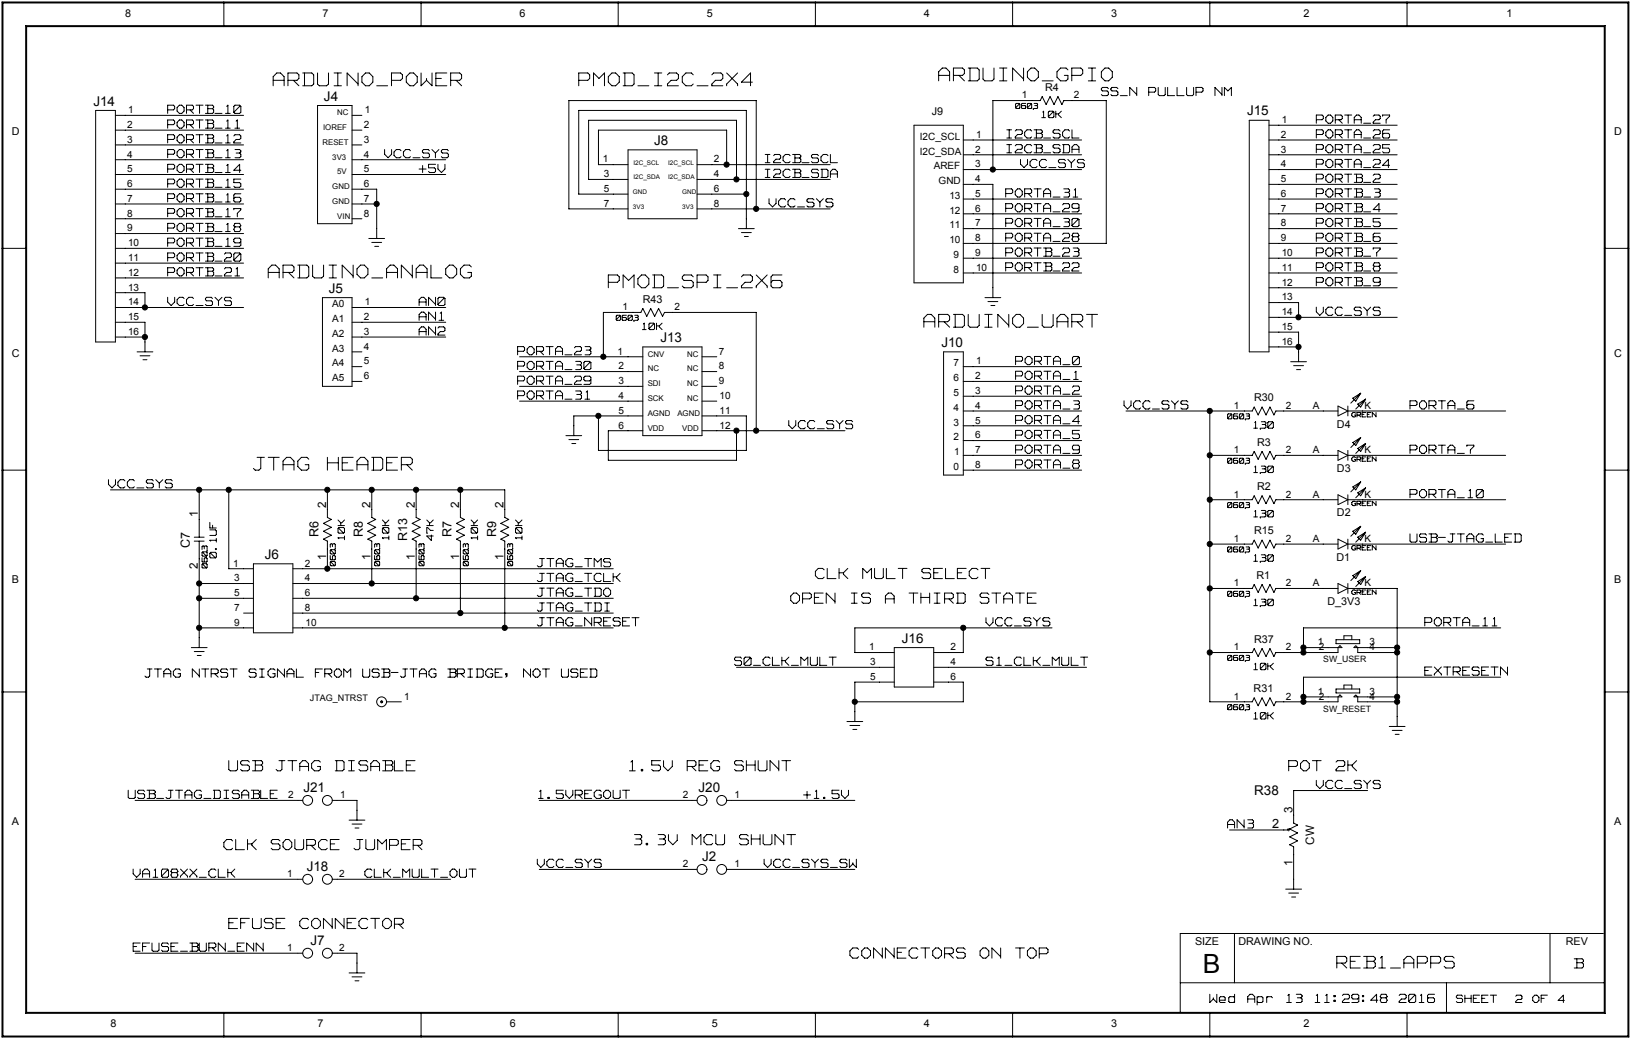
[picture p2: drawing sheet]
<svg xmlns="http://www.w3.org/2000/svg" width="317mm" height="201mm" viewBox="0 0 317 201" stroke-linecap="round" stroke-linejoin="round" font-family="sans-serif">
<defs><g id="words">
<text font-size="5.1" x="232.4" y="188">B</text>
<g font-size="4.7" fill="#fff">
<text x="52.8" y="17">ARDUINO_POWER</text>
<text x="111.8" y="17">PMOD_I2C_2X4</text>
<text x="181.3" y="16.1">ARDUINO_GPIO</text>
<text x="51.8" y="54.2">ARDUINO_ANALOG</text>
<text x="117.5" y="56.1">PMOD_SPI_2X6</text>
<text x="178.5" y="63.7">ARDUINO_UART</text>
<text x="49" y="91.3">JTAG HEADER</text>
</g>
<text font-size="4.3" fill="#fff" x="258.3" y="187.5">REB1_APPS</text>
<g font-size="3.7" fill="#fff">
<text x="157.5" y="112.2">CLK MULT SELECT</text>
<text x="152.8" y="117">OPEN IS A THIRD STATE</text>
<text x="44.2" y="149.4">USB JTAG DISABLE</text>
<text x="121.6" y="149.4">1.5V REG SHUNT</text>
<text x="249" y="149.4">POT</text>
<text x="258" y="149.4">2K</text>
<text x="43.2" y="164.6">CLK SOURCE JUMPER</text>
<text x="122.3" y="163.6">3.3V MCU SHUNT</text>
<text x="44.2" y="179.8">EFUSE CONNECTOR</text>
<text x="164.2" y="185.6">CONNECTORS</text>
<text x="189.1" y="185.6">ON TOP</text>
</g>
<text font-size="3.4" fill="#fff" x="304.1" y="187.4">B</text>
<g font-size="3" fill="#fff">
<text x="32.4" y="22.2">PORTB_10</text>
<text x="212.8" y="18.8">SS_N PULLUP</text>
<text x="234.6" y="18.8">NM</text>
<text x="32.4" y="25">PORTB_11</text>
<text x="32.4" y="27.9">PORTB_12</text>
<text x="194.5" y="29.8">I2CB_SDA</text>
<text x="194.5" y="26.9">I2CB_SCL</text>
<text x="254.3" y="24.1">PORTA_27</text>
<text x="254.3" y="26.9">PORTA_26</text>
<text x="254.3" y="29.8">PORTA_25</text>
<text x="32.4" y="30.8">PORTB_13</text>
<text x="32.4" y="33.6">PORTB_14</text>
<text x="74.3" y="30.8">VCC_SYS</text>
<text x="81" y="33.6">+5V</text>
<text x="147.8" y="34.6">I2CB_SDA</text>
<text x="147.8" y="31.7">I2CB_SCL</text>
<text x="197.1" y="32.7">VCC_SYS</text>
<text x="254.3" y="35.5">PORTB_2</text>
<text x="254.3" y="32.7">PORTA_24</text>
<text x="32.4" y="36.5">PORTB_15</text>
<text x="32.4" y="39.3">PORTB_16</text>
<text x="148.6" y="40.3">VCC_SYS</text>
<text x="194.3" y="41.2">PORTA_29</text>
<text x="194.3" y="38.4">PORTA_31</text>
<text x="254.3" y="38.4">PORTB_3</text>
<text x="254.3" y="41.2">PORTB_4</text>
<text x="32.4" y="42.2">PORTB_17</text>
<text x="32.4" y="45">PORTB_18</text>
<text x="32.4" y="47.9">PORTB_19</text>
<text x="194.3" y="46.9">PORTA_28</text>
<text x="194.3" y="44.1">PORTA_30</text>
<text x="254.3" y="44.1">PORTB_5</text>
<text x="254.3" y="46.9">PORTB_6</text>
<text x="32.4" y="53.6">PORTB_21</text>
<text x="32.4" y="50.7">PORTB_20</text>
<text x="194.3" y="49.8">PORTB_23</text>
<text x="194.3" y="52.6">PORTB_22</text>
<text x="254.3" y="52.6">PORTB_8</text>
<text x="254.3" y="49.8">PORTB_7</text>
<text x="32.4" y="59.3">VCC_SYS</text>
<text x="81" y="59.3">AN0</text>
<text x="254.3" y="55.5">PORTB_9</text>
<text x="81" y="65">AN2</text>
<text x="81" y="62.2">AN1</text>
<text x="254.3" y="61.2">VCC_SYS</text>
<text x="100" y="71.7">PORTA_30</text>
<text x="100" y="68.8">PORTA_23</text>
<text x="196.2" y="70.7">PORTA_0</text>
<text x="100" y="74.6">PORTA_29</text>
<text x="100" y="77.4">PORTA_31</text>
<text x="196.2" y="76.5">PORTA_2</text>
<text x="196.2" y="73.6">PORTA_1</text>
<text x="152.4" y="83.1">VCC_SYS</text>
<text x="196.2" y="82.2">PORTA_4</text>
<text x="196.2" y="79.3">PORTA_3</text>
<text x="217.2" y="79.3">VCC_SYS</text>
<text x="272.4" y="79.3">PORTA_6</text>
<text x="196.2" y="87.9">PORTA_9</text>
<text x="196.2" y="85">PORTA_5</text>
<text x="272.4" y="87.9">PORTA_7</text>
<text x="21" y="94.6">VCC_SYS</text>
<text x="196.2" y="90.7">PORTA_8</text>
<text x="272.4" y="96.5">PORTA_10</text>
<text x="272.4" y="105">USB-JTAG_LED</text>
<text x="103.8" y="112.7">JTAG_TCLK</text>
<text x="103.8" y="109.8">JTAG_TMS</text>
<text x="103.8" y="118.4">JTAG_TDI</text>
<text x="103.8" y="115.5">JTAG_TDO</text>
<text x="103.8" y="121.2">JTAG_NRESET</text>
<text x="190.5" y="121.2">VCC_SYS</text>
<text x="275.3" y="121.2">PORTA_11</text>
<text x="28" y="131.1">JTAG NTRST</text>
<text x="48" y="131.1">SIGNAL</text>
<text x="60.8" y="131.1">FROM USB-JTAG</text>
<text x="86.2" y="131.1">BRIDGE,</text>
<text x="100.8" y="131.1">NOT USED</text>
<text x="141.9" y="128.8">S0_CLK_MULT</text>
<text x="190.5" y="128.8">S1_CLK_MULT</text>
<text x="275.3" y="130.8">EXTRESETN</text>
<text x="24.8" y="154.6">USB_JTAG_DISABLE</text>
<text x="104" y="154.6">1.5VREGOUT</text>
<text x="155.2" y="154.6">+1.5V</text>
<text x="254.3" y="152.7">VCC_SYS</text>
<text x="237.2" y="160.3">AN3</text>
<text x="103.8" y="167.9">VCC_SYS</text>
<text x="147.6" y="167.9">VCC_SYS_SW</text>
<text x="25.7" y="169.8">VA108XX_CLK</text>
<text x="70.5" y="169.8">CLK_MULT_OUT</text>
<text x="25.7" y="184.1">EFUSE_BURN_ENN</text>
<text x="233.7" y="194">Wed Apr 13 11:29:48</text>
<text x="270.1" y="194">2016</text>
</g>
<g font-size="2.8" fill="#fff">
<text x="42.2" y="107.8" transform="rotate(-90 42.2 107.8)">0.1UF</text>
<text x="67" y="104.3" transform="rotate(-90 67 104.3)">10K</text>
<text x="75.5" y="104.3" transform="rotate(-90 75.5 104.3)">10K</text>
<text x="84.1" y="104.5" transform="rotate(-90 84.1 104.5)">47K</text>
<text x="92.7" y="104.3" transform="rotate(-90 92.7 104.3)">10K</text>
<text x="101.2" y="104.3" transform="rotate(-90 101.2 104.3)">10K</text>
</g>
<g font-size="2.7" fill="#fff">
<text x="281.4" y="194">SHEET</text>
<text x="292.8" y="194">2 OF 4</text>
</g>
<g font-size="2.6">
<text x="18.1" y="20.4">J14</text>
<text x="62.6" y="19.4">J4</text>
<text x="240.9" y="22.3">J15</text>
<text x="126.4" y="28">J8</text>
<text x="63.5" y="56.6">J5</text>
<text x="127.6" y="66.1">J13</text>
<text x="181.9" y="67">J10</text>
<text x="51.2" y="108">J6</text>
<text x="174.2" y="124.2">J16</text>
<text x="58.6" y="153">J21</text>
<text x="134.9" y="153">J20</text>
<text x="242.3" y="153.7">R38</text>
<text x="135.7" y="166.3">J2</text>
<text x="59.3" y="168.2">J18</text>
<text x="60" y="182.5">J7</text>
</g>
<text font-size="2.5" x="245.8" y="160">2</text>
<g font-size="2.4" fill="#fff">
<text x="201.3" y="23">10K</text>
<text x="124.1" y="63.9">10K</text>
<text x="242.2" y="83">130</text>
<text x="242.2" y="91.5">130</text>
<text x="242.2" y="100.1">130</text>
<text x="242.2" y="108.7">130</text>
<text x="242.2" y="117.3">130</text>
<text x="242.2" y="129.6">10K</text>
<text x="242.2" y="139.2">10K</text>
</g>
<g font-size="2.4">
<text x="36.7" y="105.9" transform="rotate(-90 36.7 105.9)">C7</text>
<text x="61.5" y="103.8" transform="rotate(-90 61.5 103.8)">R6</text>
<text x="70.1" y="103.8" transform="rotate(-90 70.1 103.8)">R8</text>
<text x="78.7" y="104.5" transform="rotate(-90 78.7 104.5)">R13</text>
<text x="87.3" y="103.8" transform="rotate(-90 87.3 103.8)">R7</text>
<text x="95.8" y="103.8" transform="rotate(-90 95.8 103.8)">R9</text>
</g>
<g font-size="2.3">
<text x="38.3" y="99.8" transform="rotate(-90 38.3 99.8)">1</text>
<text x="63" y="98.1" transform="rotate(-90 63 98.1)">2</text>
<text x="71.6" y="98.1" transform="rotate(-90 71.6 98.1)">2</text>
<text x="80.2" y="98.1" transform="rotate(-90 80.2 98.1)">2</text>
<text x="88.7" y="98.1" transform="rotate(-90 88.7 98.1)">2</text>
<text x="97.3" y="98.1" transform="rotate(-90 97.3 98.1)">2</text>
<text x="38.3" y="110" transform="rotate(-90 38.3 110)">2</text>
<text x="63" y="108.3" transform="rotate(-90 63 108.3)">1</text>
<text x="71.6" y="108.3" transform="rotate(-90 71.6 108.3)">1</text>
<text x="80.2" y="108.3" transform="rotate(-90 80.2 108.3)">1</text>
<text x="88.7" y="108.3" transform="rotate(-90 88.7 108.3)">1</text>
<text x="97.3" y="108.3" transform="rotate(-90 97.3 108.3)">1</text>
<text x="249.7" y="157.1" transform="rotate(-90 249.7 157.1)">3</text>
<text x="249.7" y="167.3" transform="rotate(-90 249.7 167.3)">1</text>
<text x="253.9" y="163.2" transform="rotate(-90 253.9 163.2)">CW</text>
</g>
<g font-size="2.1">
<text x="24.2" y="3.2">8</text>
<text x="62.3" y="3.2">7</text>
<text x="100.4" y="3.2">6</text>
<text x="136.6" y="3.2">5</text>
<text x="178.5" y="3.2">4</text>
<text x="214.7" y="3.2">3</text>
<text x="251.8" y="3.2">2</text>
<text x="291.1" y="3.2">1</text>
<text x="201.9" y="17.5">R4</text>
<text x="180" y="22.3">J9</text>
<text x="2.3" y="26.1">D</text>
<text x="311.8" y="26.1">D</text>
<text x="124.2" y="58.5">R43</text>
<text x="2.3" y="68.9">C</text>
<text x="311.8" y="68.9">C</text>
<text x="242.3" y="77.5">R30</text>
<text x="258.3" y="82.6">D4</text>
<text x="242.8" y="86.1">R3</text>
<text x="242.8" y="94.7">R2</text>
<text x="258.3" y="91.2">D3</text>
<text x="258.3" y="99.8">D2</text>
<text x="242.3" y="103.3">R15</text>
<text x="2.3" y="112.7">B</text>
<text x="242.7" y="111.8">R1</text>
<text x="258.2" y="108.4">D1</text>
<text x="311.8" y="112.7">B</text>
<text x="256.4" y="116.9">D_3V3</text>
<text x="242.3" y="124.2">R37</text>
<text x="242.2" y="133.7">R31</text>
<text x="2.3" y="159.4">A</text>
<text x="311.8" y="159.4">A</text>
<text x="230.9" y="182.7">SIZE</text>
<text x="239.3" y="182.7">DRAWING NO.</text>
<text x="302.5" y="182.7">REV</text>
<text x="21.3" y="198.5">8</text>
<text x="61.3" y="198.5">7</text>
<text x="98.5" y="198.5">6</text>
<text x="137.5" y="198.5">5</text>
<text x="178.5" y="198.5">4</text>
<text x="214.7" y="198.5">3</text>
<text x="251.8" y="198.5">2</text>
</g>
<g font-size="2.1" fill="#fff">
<text x="40.3" y="109.8" transform="rotate(-90 40.3 109.8)">0603</text>
<text x="65.1" y="109.3" transform="rotate(-90 65.1 109.3)">0603</text>
<text x="73.7" y="109.3" transform="rotate(-90 73.7 109.3)">0603</text>
<text x="82.2" y="109.3" transform="rotate(-90 82.2 109.3)">0603</text>
<text x="90.8" y="109.3" transform="rotate(-90 90.8 109.3)">0603</text>
<text x="99.4" y="109.3" transform="rotate(-90 99.4 109.3)">0603</text>
</g>
<g font-size="1.9">
<text x="24.7" y="21.9">1</text>
<text x="70.5" y="21.9">1</text>
<text x="197.4" y="19">1</text>
<text x="207.4" y="19">2</text>
<text x="247.6" y="23.8">1</text>
<text x="24.6" y="24.7">2</text>
<text x="24.6" y="27.6">3</text>
<text x="70.3" y="24.7">2</text>
<text x="70.3" y="27.6">3</text>
<text x="177.7" y="29.9">I2C_SDA</text>
<text x="177.7" y="27">I2C_SCL</text>
<text x="188.4" y="29.5">2</text>
<text x="188.6" y="26.6">1</text>
<text x="247.4" y="26.6">2</text>
<text x="247.4" y="29.5">3</text>
<text x="24.6" y="30.4">4</text>
<text x="24.6" y="33.3">5</text>
<text x="70.3" y="33.3">5</text>
<text x="70.3" y="30.4">4</text>
<text x="116.5" y="31.4">1</text>
<text x="116.7" y="34.3">3</text>
<text x="137.9" y="31.4">2</text>
<text x="137.9" y="34.3">4</text>
<text x="180.4" y="32.7">AREF</text>
<text x="181.3" y="35.6">GND</text>
<text x="188.4" y="32.3">3</text>
<text x="188.4" y="35.2">4</text>
<text x="247.4" y="32.3">4</text>
<text x="247.4" y="35.2">5</text>
<text x="24.6" y="36.2">6</text>
<text x="24.6" y="39">7</text>
<text x="24.6" y="41.8">8</text>
<text x="70.3" y="36.2">6</text>
<text x="70.3" y="39">7</text>
<text x="70.3" y="41.9">8</text>
<text x="116.7" y="37.1">5</text>
<text x="116.7" y="39.9">7</text>
<text x="137.9" y="37.1">6</text>
<text x="137.9" y="39.9">8</text>
<text x="183.4" y="41.3">12</text>
<text x="183.4" y="38.4">13</text>
<text x="188.4" y="38">5</text>
<text x="188.4" y="40.9">6</text>
<text x="247.4" y="38">6</text>
<text x="247.4" y="40.9">7</text>
<text x="24.6" y="44.7">9</text>
<text x="24.7" y="47.6">10</text>
<text x="183.4" y="47">10</text>
<text x="183.4" y="44.1">11</text>
<text x="188.4" y="43.8">7</text>
<text x="188.4" y="46.6">8</text>
<text x="247.4" y="43.8">8</text>
<text x="247.4" y="46.6">9</text>
<text x="24.7" y="50.4">11</text>
<text x="24.7" y="53.3">12</text>
<text x="184.2" y="52.7">8</text>
<text x="184.2" y="49.9">9</text>
<text x="188.4" y="49.5">9</text>
<text x="188.6" y="52.3">10</text>
<text x="247.6" y="49.5">10</text>
<text x="247.6" y="52.3">11</text>
<text x="24.7" y="56.1">13</text>
<text x="24.7" y="59">14</text>
<text x="64.2" y="59.4">A0</text>
<text x="70.5" y="59">1</text>
<text x="120.3" y="59.9">1</text>
<text x="130.3" y="59.9">2</text>
<text x="247.6" y="55.2">12</text>
<text x="247.6" y="58">13</text>
<text x="24.7" y="61.9">15</text>
<text x="24.7" y="64.7">16</text>
<text x="64.2" y="65.1">A2</text>
<text x="64.2" y="62.2">A1</text>
<text x="70.3" y="61.9">2</text>
<text x="70.3" y="64.7">3</text>
<text x="247.6" y="60.9">14</text>
<text x="247.6" y="63.8">15</text>
<text x="64.2" y="70.8">A4</text>
<text x="64.2" y="67.9">A3</text>
<text x="70.3" y="67.6">4</text>
<text x="70.3" y="70.4">5</text>
<text x="119.3" y="68.5">1</text>
<text x="119.5" y="71.4">2</text>
<text x="138.9" y="68.5">7</text>
<text x="138.9" y="71.4">8</text>
<text x="184.2" y="70.8">7</text>
<text x="188.6" y="70.4">1</text>
<text x="247.6" y="66.6">16</text>
<text x="64.2" y="73.7">A5</text>
<text x="70.3" y="73.3">6</text>
<text x="119.5" y="74.2">3</text>
<text x="119.5" y="77.1">4</text>
<text x="138.9" y="74.2">9</text>
<text x="139" y="77.1">10</text>
<text x="184.2" y="73.7">6</text>
<text x="184.2" y="76.5">5</text>
<text x="188.4" y="73.3">2</text>
<text x="188.4" y="76.1">3</text>
<text x="119.5" y="80">5</text>
<text x="119.5" y="82.8">6</text>
<text x="139" y="82.8">12</text>
<text x="139" y="79.9">11</text>
<text x="184.2" y="79.4">4</text>
<text x="184.2" y="82.2">3</text>
<text x="188.4" y="79">4</text>
<text x="188.4" y="81.9">5</text>
<text x="238.4" y="79">1</text>
<text x="248.4" y="79">2</text>
<text x="253.6" y="79">A</text>
<text x="263.6" y="79">K</text>
<text x="184.2" y="85.1">2</text>
<text x="184.4" y="88">1</text>
<text x="188.4" y="84.7">6</text>
<text x="188.4" y="87.6">7</text>
<text x="238.4" y="87.6">1</text>
<text x="248.4" y="87.6">2</text>
<text x="253.6" y="87.6">A</text>
<text x="263.6" y="87.6">K</text>
<text x="184.2" y="90.8">0</text>
<text x="188.4" y="90.4">8</text>
<text x="238.4" y="96.1">1</text>
<text x="248.4" y="96.1">2</text>
<text x="253.6" y="96.1">A</text>
<text x="263.6" y="96.1">K</text>
<text x="238.4" y="104.7">1</text>
<text x="248.4" y="104.7">2</text>
<text x="253.6" y="104.7">A</text>
<text x="263.6" y="104.7">K</text>
<text x="45" y="109.5">1</text>
<text x="45.2" y="112.3">3</text>
<text x="58.9" y="109.5">2</text>
<text x="58.9" y="112.3">4</text>
<text x="238.4" y="113.3">1</text>
<text x="248.4" y="113.3">2</text>
<text x="253.6" y="113.3">A</text>
<text x="263.6" y="113.3">K</text>
<text x="45.2" y="115.2">5</text>
<text x="45.2" y="118.1">7</text>
<text x="58.9" y="115.2">6</text>
<text x="58.9" y="118.1">8</text>
<text x="45.2" y="120.9">9</text>
<text x="59" y="120.9">10</text>
<text x="167.9" y="125.7">1</text>
<text x="183.6" y="125.7">2</text>
<text x="238.4" y="125.7">1</text>
<text x="248.4" y="125.7">2</text>
<text x="254.6" y="124.7">1</text>
<text x="254.8" y="125.7">2</text>
<text x="264.6" y="124.7">3</text>
<text x="264.6" y="125.7">4</text>
<text x="168.1" y="128.5">3</text>
<text x="168.1" y="131.4">5</text>
<text x="183.6" y="128.5">4</text>
<text x="183.6" y="131.4">6</text>
<text x="78.1" y="135.2">1</text>
<text x="238.4" y="135.2">1</text>
<text x="248.4" y="135.2">2</text>
<text x="254.6" y="134.2">1</text>
<text x="254.8" y="135.2">2</text>
<text x="264.6" y="134.2">3</text>
<text x="264.6" y="135.2">4</text>
<text x="55.7" y="154.2">2</text>
<text x="65.7" y="154.2">1</text>
<text x="131.9" y="154.2">2</text>
<text x="141.9" y="154.2">1</text>
<text x="131.9" y="167.6">2</text>
<text x="141.9" y="167.6">1</text>
<text x="55.5" y="169.5">1</text>
<text x="65.5" y="169.5">2</text>
<text x="55.5" y="183.8">1</text>
<text x="65.5" y="183.8">2</text>
</g>
<g font-size="1.8" fill="#fff">
<text x="196.2" y="21.1">0603</text>
<text x="119" y="62.1">0603</text>
<text x="237.2" y="81.1">0603</text>
<text x="237.2" y="89.7">0603</text>
<text x="237.2" y="98.3">0603</text>
<text x="237.2" y="106.9">0603</text>
<text x="237.2" y="115.4">0603</text>
<text x="237.2" y="127.8">0603</text>
<text x="237.2" y="137.3">0603</text>
</g>
<g font-size="1.7">
<text x="255.6" y="128">SW_USER</text>
<text x="59.9" y="135.4">JTAG_NTRST</text>
<text x="255.6" y="137.5">SW_RESET</text>
</g>
<g font-size="1.6" fill="#fff">
<text x="261.2" y="80.7">GREEN</text>
<text x="261.2" y="89.3">GREEN</text>
<text x="261.2" y="97.9">GREEN</text>
<text x="261.2" y="106.5">GREEN</text>
<text x="261.2" y="115">GREEN</text>
</g>
<g font-size="1.5">
<text x="65.2" y="22.3">NC</text>
<text x="62.3" y="28">RESET</text>
<text x="62.4" y="25.1">IOREF</text>
<text x="64.2" y="30.8">3V3</text>
<text x="65.2" y="33.7">5V</text>
<text x="64.2" y="39.4">GND</text>
<text x="64.2" y="36.5">GND</text>
<text x="65.2" y="42.3">VIN</text>
<text x="125.1" y="71.8">NC</text>
<text x="125.1" y="68.9">CNV</text>
<text x="132.8" y="71.8">NC</text>
<text x="132.8" y="68.9">NC</text>
<text x="125.1" y="77.5">SCK</text>
<text x="125.1" y="74.6">SDI</text>
<text x="132.8" y="74.6">NC</text>
<text x="132.8" y="77.5">NC</text>
<text x="125.1" y="80.4">AGND</text>
<text x="125.1" y="83.2">VDD</text>
<text x="130.9" y="80.4">AGND</text>
<text x="131.8" y="83.2">VDD</text>
</g>
<g font-size="1.2">
<text x="122.4" y="31.8">I2C_SCL</text>
<text x="122.4" y="34.7">I2C_SDA</text>
<text x="129.1" y="31.8">I2C_SCL</text>
<text x="129.1" y="34.7">I2C_SDA</text>
<text x="122.3" y="37.5">GND</text>
<text x="122.3" y="40.4">3V3</text>
<text x="131.8" y="40.4">3V3</text>
<text x="131.8" y="37.5">GND</text>
</g>
</g></defs>
<g fill="none" stroke="#000" stroke-width=".19">
<path d="M.4 .4h314.3v200h-314.3zM.6 .6h313.9v199.6h-313.9zM5 5h305.1v190.8h-305.1zM5.1 5.1h304.8v190.5h-304.8zM43.2 .4v4.7M52.8 15.5h2.1M53.5 14.1l-.7 .7v1.8M53.5 14.1h.7l.7 .7v1.8M56.7 15.5l1 1.1M57.7 14.5l-.3-.4h-1.8v2.5M57.7 15.2l-.3 .3h-1.7M57.7 14.5v.6"/>
<path d="M58.5 14.1h1.7l.4 .4M58.8 14.1v2.5M60.6 14.5v1.7l-.4 .4h-1.7M61.3 14.1v2.1l.4 .4M61.7 16.6h1.4M63.5 14.1v2.1l-.4 .4M64.5 14.1h1.5M64.5 16.6h1.5M65.3 14.1v2.5M69.2 16.2l-2.1-2.1v2.5M69.2 14.1v2.5M69.9 15.9l.7 .7"/>
<path d="M70.6 14.1l-.7 .7v1.1M70.6 14.1h.7l.7 .7v1.1M72 15.9l-.7 .7h-.7M72.8 16.6h2.1M77.7 14.5l-.3-.4h-1.8v2.5M77.7 15.2l-.3 .3h-1.7M77.7 14.5v.6M78.5 15.9v-1.1l.7-.7h.7l.7 .7v1.1M78.5 15.9l.7 .7h.7l.7-.7M81.3 .4v4.7M81.3 14.1v2.5l1.1-1.1M83.5 14.1v2.5l-1.1-1.1v-.3"/>
<path d="M84.2 16.6h2.1M84.2 15.2h1.1M86.3 14.1h-2.1v2.5M88.1 15.5l1.1 1.1M89.2 14.5l-.4-.4h-1.7v2.5M89.2 15.2l-.4 .3h-1.7M89.2 14.5v.6M113.9 14.5l-.4-.4h-1.7v2.5M113.9 15.2l-.4 .3h-1.7M113.9 14.5v.6M115.7 15.1l-1-1v2.5M115.7 15.2l1.1-1.1v2.5"/>
<path d="M117.5 15.9l.7 .7h.7M118.9 14.1h-.7l-.7 .7v1.1M118.9 14.1l.7 .7v1.1M119.4 .4v4.7M119.6 15.9l-.7 .7M120.4 14.1h1.7M120.4 16.6h1.7M120.7 14.1v2.5M122.1 14.1l.4 .4M122.5 14.5v1.7l-.4 .4M123.2 16.6h2.2M126.4 14.1h1.5"/>
<path d="M126.4 16.6h1.5M127.2 14.1v2.5M129 14.5l.3-.4h1.4l.4 .4M129 16.3v.3h2.1M129.6 15.5l-.6 .7M131.1 15.2l-.4 .3h-1M131.1 14.5v.6M131.8 15.9l.7 .7h1l.4-.4M133.9 14.5l-.4-.4h-1l-.7 .7v1.1M134.7 16.6h2.1M137.5 16.3v.3M137.5 16.6h2.1"/>
<path d="M137.9 14.1l-.4 .4M137.9 14.1h1.4M139.3 15.5h-1.1l-.7 .7M139.3 14.1l.3 .4M139.6 14.5v.6M139.6 15.2l-.3 .3M140.4 14.1l2.1 2.1v.4M140.4 16.3v.3M142.5 14.1l-2.1 2.1M145.4 15.9h-2.2l1.8-1.8v2.5M157.5 .4v4.7M181.3 13.9v1.7"/>
<path d="M181.3 13.9l.8-.8h.6l.8 .8M181.4 14.6h2M183.5 13.9v1.7M184.2 13.1h1.8l.3 .4v.7l-.3 .4h-1.8M184.2 13.2v2.4M185.3 14.6l1 1M187.1 13.1h1.7l.4 .4v1.8l-.4 .3h-1.7M187.4 13.2v2.4M189.9 13.1v2.2l.3 .3M192 13.1v2.2l-.4 .3h-1.3M193.1 13.1h1.4M193.1 15.6h1.4"/>
<path d="M193.8 13.2v2.4M195.6 .4v4.7M195.6 13.2v2.4M195.6 13.1l2.1 2.2M196.9 20h-.6l-.1 .2v.6l.1 .2h.6M196.9 20l.1 .1M197.7 13.1v2.5M198.2 20h-.7l-.2 .2v.6l.2 .2h.5l.2-.4-.2-.2h-.5l-.1 .1M198.5 13.9v1l.7 .7h.7l.7-.7v-1M198.5 13.9l.7-.8h.7l.7 .8M198.6 20l-.1 .2v.6M198.6 20h.6l.1 .2v.6l-.1 .2h-.6"/>
<path d="M199.8 20h.5M200.3 20l.2 .2-.2 .2 .2 .4-.2 .2M201.3 15.6h2.2M204.2 13.9v1l.7 .7M204.9 13.1l-.7 .8M204.9 13.1h1l.4 .4M205.6 14.6h.7M206.3 14.6v.7l-.3 .3h-1.1M207.1 13.1h1.7l.4 .4v.7l-.4 .4h-1.7M207.1 13.2v2.4M210.3 13.1h1.4M210.3 15.6h1.4"/>
<path d="M211 13.2v2.4M212.8 13.9v1l.7 .7h.7M212.8 17.1l.2 .5h.9M212.8 18.3l.2 .2h.9M213.9 16.9h-.9l-.2 .2M213.9 17.6l.2 .2v.4l-.2 .3M213.9 16.9l.2 .2M214.2 13.1h-.7l-.7 .8M214.2 13.1l.7 .8M214.6 18.3l.2 .2h.9M214.6 17.1l.2 .5h.9M214.9 13.9v1l-.7 .7"/>
<path d="M215.7 16.9h-.9l-.2 .2M215.7 16.9l.3 .2M215.7 17.6l.3 .2v.4l-.3 .3M216.4 18.5h1.4M219.6 18.2l-1.3-1.3v1.6M219.6 16.9v1.6M223.3 17.6l-.3 .2h-1.1M223.3 17.6v-.5l-.3-.2h-1.1v1.6M223.8 16.9v1.4l.2 .2M225.1 16.9v1.4l-.2 .2h-.9M225.6 16.9v1.6h1.3M227.4 16.9v1.6"/>
<path d="M227.4 18.5h1.4M229.2 16.9v1.4l.3 .2h.8M230.6 16.9v1.3l-.2 .3M232.4 17.6l-.2 .2h-1.1M232.4 17.6v-.5l-.2-.2h-1.1v1.6M233.7 .4v4.7M236.1 18.2l-1.4-1.3v1.6M236.1 16.9v1.6M237.2 17.6l-.7-.7v1.6M237.2 17.6l.7-.7v1.6M271.8 .4v4.7M18.5 21.3h3.8v44.8h-3.8z"/>
<path d="M22.3 39.4h24.8M22.3 33.7h24.8M22.3 36.6h24.8M22.3 30.9h24.8M22.3 28h24.8M22.3 25.1h24.8M22.3 22.3h24.8M32.4 31.8h1.1M32.4 26.1v1.5M32.4 28.9v1.6M32.4 31.8v1.5M32.4 37.5v1.5"/>
<path d="M32.4 28.9h1.1M32.4 37.4h1.1M32.4 26h1.1M32.4 32.7h1.1M32.4 21.2h1.1M32.4 24.1h1.1M32.4 38.4h1.1M32.4 35.5h1.1M32.4 29.8h1.1M32.4 26.9h1.1M33.5 20.3h-1.1v1.6M33.5 23.2h-1.1v1.6"/>
<path d="M33.5 34.6h-1.1v1.6M33.5 20.3l.2 .3v.4M33.5 23.2l.2 .2v.4l-.2 .3M33.5 26l.2 .3v.4l-.2 .2M33.5 37.4l.2 .3M33.5 34.6l.2 .2M33.5 31.8l.2 .2M33.5 28.9l.2 .2M33.7 21l-.2 .2M33.7 29.2v.4l-.2 .2M33.7 32v.4l-.2 .3M33.7 34.9v.4"/>
<path d="M33.7 37.7v.4l-.2 .3M33.7 35.3l-.2 .2M34.2 20.8v.7l.5 .4M34.2 32.2v.7l.5 .4M34.2 35.1v.6l.5 .5M34.2 24.3l.5 .5M34.2 27.2l.5 .4M34.7 20.3l-.5 .5M34.7 23.2l-.5 .5v.6M34.7 26l-.5 .5v.7M34.7 28.9l-.5 .5v.6l.5 .5M34.7 37.4l-.5 .5v.7l.5 .4"/>
<path d="M34.7 34.6l-.5 .5M34.7 31.8l-.5 .4M34.7 31.8h.4l.5 .4M34.7 20.3h.4l.5 .5M34.7 23.2h.4l.5 .5v.6M34.7 26h.4l.5 .5v.7M34.7 28.9h.4l.5 .5v.6l-.5 .5h-.4M34.7 37.4h.4l.5 .5v.7l-.5 .4h-.4M34.7 34.6h.4l.5 .5M35.6 32.2v.7l-.5 .4h-.4M35.6 20.8v.7l-.5 .4h-.4M35.6 35.1v.6l-.5 .5h-.4"/>
<path d="M35.6 24.3l-.5 .5h-.4M35.6 27.2l-.5 .4h-.4M36 31.8h1.1l.3 .2M36 26h1.2l.2 .3v.4l-.2 .2h-1.1M36 26.1v1.5M36 28.9v1.6M36 31.8v1.5M36 37.5v1.5M36 28.9h1.1l.3 .2M36 37.4h1.1l.3 .3M36.1 24.1h1.1l.2-.3v-.4l-.2-.2h-1.2v1.6M36.7 21.3l.7 .6"/>
<path d="M36.7 24.1l.7 .7M36.7 38.4l.7 .6M36.7 35.5l.7 .7M36.7 32.7l.7 .6M36.7 29.8l.7 .7M36.7 27l.7 .6M37.4 32v.4l-.3 .3h-1M37.4 21v-.4l-.3-.3h-1.1v1.6M37.4 21l-.3 .2h-1M37.4 29.2v.4l-.2 .2h-1.1M37.4 34.9v.4M37.4 37.7v.4l-.2 .3h-1.1"/>
<path d="M37.4 34.8l-.3-.2h-1.1v1.6M37.4 35.3l-.3 .2h-1M37.9 31.8h1.3M37.9 20.3h1.3M37.9 23.2h1.3M37.9 28.9h1.3M37.9 37.4h1.3M37.9 34.6h1.3M37.9 26h1.3M38.5 20.3v1.6M38.5 23.2v1.6M38.5 26.1v1.5"/>
<path d="M38.5 28.9v1.6M38.5 31.8v1.5M38.5 34.6v1.6M38.5 37.5v1.5M39.7 31.8h1.3M39.7 33.3h1.3M39.7 21.9h1.3M39.7 20.3h1.3M39.7 24.8h1.3M39.7 23.2h1.3M39.7 28.9h1.3M39.7 30.5h1.3"/>
<path d="M39.7 39h1.3M39.7 37.4h1.3M39.7 36.2h1.3M39.7 34.6h1.3M39.7 26h1.3M39.7 27.6h1.3M40.1 20.3v1.6M40.1 23.2v1.5M40.1 26.1v1.5M40.1 28.9v1.6M40.1 31.8v1.5M40.1 34.6v1.6"/>
<path d="M40.1 37.5v1.5M40.2 32.4h.8M40.2 21h.8M40.2 23.9h.8M40.2 29.6h.8M40.2 38.1h.8M40.2 35.3h.8M40.2 26.7h.8M41 20.3l.3 .3v.2l-.2 .2M41 21l.3 .3v.4l-.3 .2M41 23.2l.3 .4M41 26l.3 .5"/>
<path d="M41 37.4l.3 .3M41 34.6l.3 .2M41 35.3l.3 .2M41 31.8l.3 .2M41 28.9l.3 .2M41.3 23.6l-.3 .3 .3 .2v.4l-.3 .3M41.3 26.5l-.3 .2 .3 .3v.4M41.3 29.2v.1M41.3 29.8v.5M41.3 32l-.2 .4 .2 .3M41.3 32.7v.4l-.3 .2M41.3 34.9l-.2 .4"/>
<path d="M41.3 35.5v.5l-.3 .2M41.3 37.7l-.2 .4 .2 .3M41.3 38.4v.4M41.3 38.8l-.3 .2M41.3 29.4l-.2 .2 .2 .2M41.3 30.3l-.3 .2M41.3 27.4l-.3 .2M41.5 33.3h1.4M41.5 21.9h1.4M41.5 24.8h1.4M41.5 30.5h1.4M41.5 39h1.4"/>
<path d="M41.5 36.2h1.4M41.5 27.6h1.4M43.6 33.3h.9M43.6 21.9h.9M43.6 24.8h.9M43.6 30.5h.9M43.6 39h.9M43.6 36.2h.9M43.6 27.6h.9M43.8 20.6l.2-.3v1.6M43.8 23.4l.2-.2v1.5M43.8 34.8l.2-.2v1.6"/>
<path d="M44 26.1v1.5M44 28.9v1.6M44 31.8v1.5M44 37.5v1.5M44 37.4l-.2 .3M44 31.8l-.2 .2M44 28.9l-.2 .2M44 26l-.2 .3M45.2 30.5h.1M45.2 34.6v.7M45.2 37.7v1.1M45.2 38.8l.2 .2h.9"/>
<path d="M45.2 36l.2 .2h.9M45.2 35.3h1.1M45.2 34.6h1.3M45.2 32.9h1.3M45.2 27.6h1.3M45.4 24.8h.9M45.4 28.9h.9M45.4 30.5h.9M45.6 23.4l.3-.2v1.5M45.6 29.6h.7M46.3 20.6l-1.1 1.1M46.3 20.3h-.9l-.2 .3v1.1l.2 .2h.9"/>
<path d="M46.3 26.9h-.7l-.4 .5v.2M46.3 38.1h-.9l-.2 .2M46.3 26h-.9l-.2 .3M46.3 20.6h.2M46.3 26l.2 .3v.4l-.2 .2M46.3 20.3l.2 .3M46.3 38.1l.2 .3M46.3 35.3l.2 .2M46.3 31.8v1.5M46.3 31.8l-1.1 1.1M46.3 28.9l.2 .2M46.3 29.6l.2 .2"/>
<path d="M46.5 20.6v1.1l-.2 .2M46.5 29.2v.1M46.5 29.8v.5M46.5 35.5v.5l-.2 .2M46.5 38.4v.4M46.5 38.8l-.2 .2M46.5 37.4h-1.1l-.2 .3M46.5 30.3l-.2 .2M46.5 29.4l-.2 .2M61.3 20.4h6.7v22.8h-6.7zM68 36.6h4.8v9.5M68 39.4h4.8"/>
<path d="M68 33.7h18.1M68 30.9h18.1M68 28h1.9M68 25.1h1.9M68 22.3h1.9M74.3 28.9v.9l.7 .7 .7-.7v-.9M76.6 28.9l-.5 .5v.6l.5 .5M76.6 28.9h.6l.3 .2M77.5 30.3l-.3 .2h-.6M79.3 29.1l-.3-.2h-.6l-.5 .5v.6l.5 .5h.6l.3-.2M79.8 30.5h1.3M81 32.7h1.3"/>
<path d="M81.6 29.4l.2 .2h.9M81.6 30.3l.2 .2h.9M81.6 32v1.3M82.7 28.9h-.9l-.2 .4M82.7 28.9l.3 .2M82.7 29.6l.3 .2M82.8 33.1l.2 .2M82.8 31.8v.6M82.8 32.4h1.1l.2 .3M82.8 31.8h1.3M83 29.8v.5M83 30.3l-.3 .2"/>
<path d="M83.4 28.9l.7 .7M84.1 29.6v.9M84.1 32.7v.4l-.2 .2h-.9M84.6 31.8v.9l.7 .6M84.8 28.9l-.7 .7M85.3 29.1v.2M85.3 29.4l.2 .2h.9M85.3 30.3l.2 .2h.9M86 31.8v.8l-.7 .7M86.4 28.9h-.9l-.2 .2M86.4 28.9l.2 .2M86.4 29.6l.2 .2"/>
<path d="M86.6 29.8v.5M86.6 30.3l-.2 .2M121.3 29h13.4v13.3h-13.4zM121.3 37.5h-9.5v-16.2h32.4v22.9M121.3 34.7h-7.6v-11.5h28.6v11.5M121.3 31.8h-5.7v-6.7h24.8v6.7M134.7 37.5h9.5M134.7 34.7h25.7M134.7 31.8h25.7M147.8 31.4h.9M147.8 29.8h.9M147.8 32.7h.9"/>
<path d="M147.8 34.3h.9M148.3 29.9v1.5M148.3 32.7v1.6M148.6 39.3l.6 .7M148.6 38.4v.9M149.5 31.2v.2h1.3M149.9 38.4v.9M149.9 39.3l-.7 .7M150.4 39.5l.5 .5h.6M150.6 29.8h-.9l-.2 .3M150.6 30.8h-.7l-.4 .4M150.6 33.6h-.7l-.4 .5v.2h1.3"/>
<path d="M150.6 32.7h-.9l-.2 .2M150.6 29.8l.2 .3v.4l-.2 .3M150.6 32.7l.2 .3v.4l-.2 .2M151.3 31l.4 .4M151.3 33.8l.4 .5M151.5 38.4h-.6l-.5 .5v.6M151.5 38.4l.3 .2M151.7 29.8l-.4 .5v.7M151.7 32.7l-.4 .5v.6M151.7 29.8h.7l.2 .3M151.7 32.7h.7l.2 .2M151.8 39.8l-.3 .2"/>
<path d="M152.2 39.5l.5 .5M152.6 31.2l-.2 .2h-.7M152.6 34.1l-.2 .2h-.7M152.7 38.4l-.5 .5v.6M152.7 38.4h.6l.3 .2M153.1 29.8h1.4l.2 .3v.2M153.1 32.7h1.4l.2 .5M153.6 29.9v1.5M153.6 32.7v1.6M153.6 30.5h.9l.2 .3v.4l-.2 .2h-1.4M153.6 33.4h.9l.2 .2v.5M153.6 39.8l-.3 .2h-.6"/>
<path d="M154.1 40h1.3M154.7 30.3l-.2 .2M154.7 34.1l-.2 .2h-1.4M154.7 33.2l-.2 .2M154.9 31.4h1.4M154.9 34.3h1.4M155.9 38.6v.2M155.9 38.9l.2 .2M155.9 39.8l.2 .2M156.1 38.4l-.2 .2M156.1 38.4h.9l.3 .2M156.1 39.1h.9l.3 .2v.5"/>
<path d="M156.8 30.1v.2M156.8 30.3l.2 .2M156.8 31.2l.2 .2M156.8 33.2l.2 .2M156.8 34.1l.2 .2M157 29.8l-.2 .3M157 32.7l-.2 .5M157 30.5h.9l.2 .3v.4l-.2 .2h-.9M157 29.8h.9l.2 .3M157 33.4h.9l.2 .2v.5M157 32.7h.9l.2 .2M157.3 39.8l-.3 .2h-.9"/>
<path d="M157.7 38.4l.7 .7M158.1 34.1l-.2 .2h-.9M158.4 39.1v.9M158.6 31l.4 .4M158.6 32.7h1.1l.3 .3v1.1M158.8 32.7v1.6M159 29.8l-.4 .5v.7M159.1 29.8h.6l.3 .3M159.1 38.4l-.7 .7M159.6 38.6v.2M159.6 38.9l.2 .2h.9M159.6 39.8l.2 .2h.9"/>
<path d="M160 31.2l-.3 .2h-.6M160 34.1l-.3 .2h-1.1M160.4 29.8v1.6h1.4M160.4 34.3v-1.1l.5-.5h.4l.5 .5v1.1M160.4 33.6h1.4M160.7 38.4h-.9l-.2 .2M160.7 38.4l.2 .2M160.7 39.1l.2 .2v.5M160.9 39.8l-.2 .2M176.6 24.2h9.5v30.5h-9.5zM186.1 32.8h22.9M186.1 35.6h5.7v21.9"/>
<path d="M186.1 38.5h22.9M186.1 29.9h22.9M186.1 27.1h22.9M191.8 32.8v-13.4h9.2l.3-.7 .8 1.5 .8-1.5 .7 1.5 .8-1.5 .8 1.5 .3-.8h8.2v27.6h-27.6M194.5 26.7h.9M194.5 25.1h.9M194.5 27.9h.9M194.5 29.5h.9M195 25.1v1.6M195 28v1.5M195.6 36.7l-.2-.2h-1.1v1.6M195.6 37.2l-.2 .2h-1.1"/>
<path d="M195.6 36.7v.5M196.1 37v.6l.5 .5M196.1 39.8v.7l.5 .4M196.3 25.1l-.2 .2M196.3 27.9l-.2 .3M196.4 25.1h.8l.3 .2M196.4 27.9h.8l.3 .3M196.6 36.5l-.5 .5M196.6 26l-.5 .5v.2h1.4M196.6 28.9l-.5 .4v.2h1.4M196.6 39.4l-.5 .4M196.6 38.1h.4"/>
<path d="M196.6 36.5h.4M196.6 39.4h.4M196.9 20.2l-.7 .6M196.9 20.1h.1M197 20.2v.6l-.1 .2M197 36.5l.5 .5M197 39.4l.5 .4M197.1 31.7l.7 .7M197.1 30.8v.9M197.5 25.3v.4l-.2 .3h-.7M197.5 28.2v.4M197.5 37v.6l-.5 .5"/>
<path d="M197.5 39.8v.7l-.5 .4M197.5 28.6l-.3 .3h-.6M198 28.4v.7l.4 .4h.7M198 37.4h1.1M198.5 20.8l.1 .2M198.5 30.8v.9M198.5 31.7l-.7 .7M198.7 37.4l.6 .7M199 31.3v.6l.4 .5M199.1 36.5h-1.1v1.6M199.1 25.1h-.7l-.4 .5v.6l.4 .5h.7M199.1 39.4h-1.1v1.5"/>
<path d="M199.1 27.9h-.7l-.4 .5M199.1 39.4l.2 .2v.4M199.1 36.5l.2 .2M199.1 25.1l.2 .2M199.1 27.9l.2 .3M199.3 20.1l-.8 .7M199.3 37.2l-.2 .2M199.3 36.7v.5M199.3 26.5l-.2 .2M199.3 29.3l-.2 .2M199.4 30.8l-.4 .5M199.5 30.8h.6l.2 .2"/>
<path d="M199.6 21h.1M199.8 36.5h1.3M199.8 39.4h1.3M199.8 25.1h1.3l.3 .2M199.8 27.9h1.3l.3 .3M199.8 21h.5M199.9 20.4h.4M200.2 25.1v1.6M200.2 28v1.5M200.2 25.8h.9l.3 .2M200.2 28.6h.9l.3 .3M200.3 32.2l-.2 .2h-.6"/>
<path d="M200.5 36.5v1.6M200.5 39.4v1.5M200.8 31.3v.6l.5 .5h.6l.3-.2M201.3 22.7h.7M201.4 26.5l-.3 .2h-1.3M201.4 25.3v.3l-.2 .1M201.4 26v.4M201.4 28.2l-.2 .4M201.4 28.9v.4l-.3 .2h-1.3M201.4 21.7l.2-.2v1.2M201.6 37l.5-.5h.4l.5 .5M201.6 37v1.1"/>
<path d="M201.6 39.8v1.1M201.6 39.8l.5-.4h.4l.5 .4M201.6 26.7h1.4M201.6 29.5h1.4M201.6 37.4h1.3M202.2 31l-.3-.2h-.6l-.5 .5M202.5 21.7v.9l.2 .1h.7M202.6 32.4h1.4M203 37v1.1M203 39.8v1.1M203.4 21.7l-.9 .8M203.4 21.5h-.7l-.2 .2"/>
<path d="M203.4 21.5l.2 .2M203.4 21.7h.2M203.4 38.1h1.4M203.4 26.5l.3 .2h.8l.3-.2M203.4 25.3l.2 .5h.9l.3 .2M203.4 28.2l.2 .4h.9l.3 .3M203.5 25.3l.2-.2h.8l.3 .2M203.5 28.2l.2-.3h.8l.3 .3M203.6 21.7v.9l-.2 .1M204 21.5v1.2M204 22h.5M204.5 31l.2 .5h.9"/>
<path d="M204.5 32.2l.2 .2h.9M204.5 22v.2l.5 .5M204.8 26v.4M204.8 28.9v.4l-.2 .2h-.9l-.3-.2M205 21.5l-.5 .5M205.3 38.1h.1M205.3 39.6l.2-.2h.9l.2 .2v.4M205.3 27.9h1.1l.2 .3M205.5 28v1.5M205.5 36.5h.9l.2 .2M205.6 30.8h-.9l-.2 .2M205.6 31.5l.2 .2v.5l-.2 .2"/>
<path d="M205.6 30.8l.2 .2M205.7 25.1l-.4 .5v.6l.4 .5M205.7 25.1h.7l.2 .2M206.3 30.8l.7 .7M206.4 37.2l.2 .2M206.6 37.4v.5l-.2 .2h-.9M206.6 28.2v1.1l-.2 .2h-1.1M206.6 36.7l-.2 .5h-.7M206.6 26.5l-.2 .2h-.7M207.1 25.1v1.6h1.4M207.1 28.4v1.1M207.1 28.9h1.3"/>
<path d="M207.3 38.1h.9M207.3 39.4l-.2 .2v.4M207.3 39.4h.9l.3 .2v1.1l-.3 .2h-1.1M207.5 36.7l.3-.2v1.6M207.5 27.9l-.4 .5M207.6 27.9h.4M207.6 30.8l-.6 .7v.9M208 27.9l.5 .5M208.1 32.2l.2 .2h.9M208.1 31l.2 .5h.9M208.5 28.4v1.1M209.2 30.8h-.8l-.2 .2"/>
<path d="M209.3 30.8l.2 .2M209.3 31.5l.2 .2v.5l-.2 .2M241.3 23.2h3.9v44.8h-3.9zM245.2 24.2h24.7M245.2 35.6h24.7M245.2 38.5h24.7M245.2 32.8h24.7M245.2 29.9h24.7M245.2 27.1h24.7M254.3 22.2h1.1l.3 .3v.4l-.3 .2h-1.1M254.3 22.2v1.6M254.3 25.1v1.6"/>
<path d="M254.3 25.1h1.1l.3 .2M255.7 25.3v.4l-.3 .3h-1.1M255.7 28.2v.4M255.7 31.5v-.4l-.3-.3h-1.1v1.6M255.7 34.3v-.4l-.3-.2h-1.1v1.5M255.7 36.7v.5M255.7 28.2l-.3-.3-1.1 .1v1.5M255.7 36.7l-.3-.2h-1.1v1.6M255.7 31.5l-.3 .2h-1.1M255.7 37.2l-.3 .2h-1.1M255.7 28.6l-.3 .3h-1.1M255.7 34.3l-.3 .3h-1.1"/>
<path d="M256.1 23.4v-.7l.5-.5h.4l.5 .5v.7M256.1 28.4v.7l.5 .4h.4l.5-.4v-.7M256.1 31.3v.6l.5 .5h.4l.5-.5v-.6M256.1 34.8v-.7l.5-.4h.4l.5 .4v.7M256.1 37v.6l.5 .5h.4l.5-.5v-.6M256.1 39.8v.7l.5 .4h.4l.5-.4v-.7M256.1 28.4l.5-.5h.4l.5 .5M256.1 37l.5-.5h.4l.5 .5M256.1 39.8l.5-.4h.4l.5 .4M256.1 31.3l.5-.5h.4l.5 .5M256.1 34.8l.5 .4h.4l.5-.4M256.1 23.4l.5 .4h.4l.5-.4"/>
<path d="M256.6 25.1h.5l.4 .5v.6l-.5 .5h-.4l-.5-.5v-.6zM258 22.2v1.6M258 25.1v1.6M258 25.1h1.1l.2 .2M258 22.2h1.1l.2 .3v.4l-.2 .2h-1.1M258.7 31.7l.6 .7M258.7 28.9l.6 .6M258.7 34.6l.6 .6M258.7 26l.6 .7M258.7 23.2l.6 .6M258.7 37.4l.6 .7M259.3 28.2l-.2-.3-1.1 .1v1.5"/>
<path d="M259.3 31.5v-.5l-.2-.2h-1.1v1.6M259.3 34.3v-.4l-.2-.2h-1.1v1.5M259.3 36.7l-.2-.2h-1.1v1.6M259.3 37.2l-.2 .2h-1.1M259.3 25.3v.5l-.2 .2h-1.1M259.3 28.6l-.2 .3h-1.1M259.3 31.5l-.2 .2h-1.1M259.3 28.2v.4M259.3 36.7v.5M259.3 34.3l-.2 .3h-1.1M259.8 36.5h1.3M259.8 39.4h1.3"/>
<path d="M259.8 25.1h1.3M259.8 27.9h1.3M259.8 30.8h1.3M259.8 33.7h1.3M259.8 22.2h1.3M260.5 22.2v1.6M260.5 25.1v1.6M260.5 28v1.5M260.5 30.8v1.6M260.5 33.7v1.5M260.5 36.5v1.6M260.5 39.4v1.5"/>
<path d="M261.6 28.4v1.1M261.6 31.3v1.1M261.6 38.1h1.4M261.6 36.5h1.4M261.6 39.4h1.4M261.6 33.7h1.4M261.6 35.2h1.4M261.6 26h1.4M261.6 28.9h1.4M261.6 31.7h1.4M261.6 23.1h1.4M262.1 22.2l-.5 .5v1.1"/>
<path d="M262.1 25.1l-.5 .5v1.1M262.1 30.8l-.5 .5M262.1 27.9l-.5 .5M262.1 33.7v1.5M262.1 36.5v1.6M262.1 39.4v1.5M262.1 37.2h.9M262.1 25.1h.4M262.1 27.9h.4M262.1 30.8h.4M262.1 34.3h.9M262.1 22.2h.4"/>
<path d="M262.5 22.2l.5 .5v1.1M262.5 25.1l.5 .5v1.1M262.5 30.8l.5 .5M262.5 27.9l.5 .5M263 28.4v1.1M263 31.3v1.1M263 33.7l.2 .4M263 34.3l.2 .3v.4l-.2 .2M263 39.4l.2 .2-.2 .4M263 36.5l.2 .2M263 37.2l.2 .2M263.2 34.1l-.2 .2"/>
<path d="M263.2 36.7l-.2 .5M263.2 37.4v.4l-.2 .3M263.4 38.1h1.4M263.4 26.7h1.4M263.4 29.5h1.4M263.4 32.4h1.4M263.4 35.2h1.4M263.4 23.8h1.4M265.3 38.1h.1M265.3 32.2v.2h1.3M265.3 35.1v.1h1.3M265.5 30.8l-.2 .2"/>
<path d="M265.5 27.9l-.2 .3M265.5 33.7l-.2 .2M265.5 25.1l-.2 .2M265.5 22.2l-.2 .3M265.5 38.1h.9M265.5 36.5h.9M265.5 25.1h.9M265.5 27.9h.9M265.5 30.8h.9M265.5 33.7h.9M265.5 22.2h.9M265.7 37.2h.7"/>
<path d="M266.4 23.1h-.7l-.4 .5v.2h1.3M266.4 26h-.7l-.4 .5v.2h1.3M266.4 28.9h-.7l-.4 .4v.2h1.3M266.4 31.7h-.6l-.5 .5M266.4 34.6h-.6l-.5 .4M266.4 22.2l.2 .3v.4l-.2 .2M266.4 30.8l.2 .3v.4M266.4 33.7l.2 .2v.4M266.4 27.9l.2 .3M266.4 25.1l.2 .2M266.4 36.5l.2 .2M266.6 25.3v.4l-.2 .3"/>
<path d="M266.6 28.2v.4M266.6 36.7l-.2 .5 .2 .2M266.6 37.4v.4l-.2 .3M266.6 31.5l-.2 .2M266.6 28.6l-.2 .3M266.6 34.3l-.2 .3M267.1 26.5l.2 .2h.9M267.1 29.3l.2 .2h.9M267.1 31.9l1.1-1.1v1.6M267.1 22.2v.3M267.1 25.3v1.1M267.1 27.9v.7"/>
<path d="M267.1 27.9h1.4M267.1 28.6h1.1M267.1 31.9h1.4M267.1 22.2h1.4v.3l-.7 .6M267.8 23.2v.6M268.2 25.8h-.9l-.2 .2M268.2 28.6l.3 .3M268.2 25.8l.3 .2M268.5 25.1h-1.2l-.2 .2M268.5 28.9v.4l-.3 .2M268.5 26v.4M268.5 26.5l-.3 .2"/>
<path d="M.4 48h4.7M22.3 59.4h24.8M22.3 42.3h24.8M22.3 56.6h5.7v2.8M22.3 53.7h24.8M22.3 50.8h24.8M22.3 48h24.8M22.3 45.1h24.8M32.4 51.8v1.5M32.4 57.4v.9l.6 .7M32.4 51.7h1.1M32.4 49.8h1.1"/>
<path d="M32.4 46.9h1.1M32.4 44.1h1.1M32.4 41.2h1.1M32.4 52.6h1.1M33.5 40.3h-1.1v1.6M33.5 43.2h-1.1v1.5M33.5 46h-1.1v1.6M33.5 48.9h-1.1v1.6M33.5 46l.2 .3v.4M33.5 48.9l.2 .2v.4l-.2 .3M33.5 51.7l.2 .3v.4l-.2 .2M33.5 43.2l.2 .2"/>
<path d="M33.5 40.3l.2 .2M33.7 40.6v.4M33.7 43.4v.4M33.7 57.4v.9l-.6 .7M33.7 46.7l-.2 .2M33.7 43.8l-.2 .3M33.7 41l-.2 .2M34.2 40.8v.6l.5 .5M34.2 43.6v.7l.5 .4M34.2 46.5v.6M34.2 57.9v.7l.5 .4M34.2 50l.5 .5"/>
<path d="M34.2 47.2l.5 .4M34.2 52.9l.5 .4M34.7 48.9l-.5 .5v.6M34.7 51.7l-.5 .5v.7M34.7 57.4l-.5 .5M34.7 46l-.5 .5M34.7 43.2l-.5 .4M34.7 40.3l-.5 .5M34.7 59h.6M34.7 48.9h.4l.5 .5v.6M34.7 51.7h.4l.5 .5v.7M34.7 57.4h.6"/>
<path d="M34.7 46h.4l.5 .5M34.7 43.2h.4l.5 .4M34.7 40.3h.4l.5 .5M35.3 57.4l.3 .3M35.6 47.2l-.5 .4h-.4M35.6 40.8v.6l-.5 .5h-.4M35.6 43.6v.7l-.5 .4h-.4M35.6 46.5v.6M35.6 50l-.5 .5h-.4M35.6 58.8l-.3 .2M35.6 52.9l-.5 .4h-.4M36 51.7h1.2l.2 .3v.4l-.2 .2h-1.1"/>
<path d="M36 51.8v1.5M36 57.9v.7l.5 .4M36.1 49.8h1.1l.2-.3v-.4l-.2-.2h-1.2v1.6M36.5 57.4l-.5 .5M36.5 57.4h.6l.3 .3M36.7 41.2l.7 .7M36.7 49.8l.7 .7M36.7 52.7l.7 .6M36.7 47l.7 .6M36.7 44.1l.7 .6M37.4 58.8l-.3 .2h-.6M37.4 40.6v.4"/>
<path d="M37.4 43.4v.4M37.4 46.7v-.4l-.2-.3h-1.2v1.6M37.4 40.5l-.3-.2h-1.1v1.6M37.4 43.4l-.3-.2h-1.1v1.5M37.4 46.7l-.3 .2h-1M37.4 43.8l-.3 .3h-1M37.4 41l-.3 .2h-1M37.9 59h1.3M37.9 48.9h1.3M37.9 46h1.3M37.9 43.2h1.3M37.9 40.3h1.3"/>
<path d="M37.9 51.7h1.3M38.5 40.3v1.6M38.5 43.2v1.5M38.5 46v1.6M38.5 48.9v1.6M38.5 51.8v1.5M39.7 47.6h1.3M39.7 50.5h1.3M39.7 48.9h1.3M39.7 58.8l.2 .2M39.7 46h1.3M39.7 43.2h1.3"/>
<path d="M39.7 44.7h1.3M39.7 40.3h1.3M39.7 41.9h1.3M39.7 53.3h1.3M39.7 51.7h1.3M39.9 57.4l-.2 .5 .2 .2M39.9 57.4h.9l.2 .3M39.9 58.1h.9l.2 .3M40.1 40.3v1.6M40.1 43.2v1.5M40.1 46v1.6M40.1 48.9v1.5"/>
<path d="M40.1 51.8v1.5M40.2 49.6h.8M40.2 46.7h.8M40.2 43.8h.8M40.2 41h.8M40.2 52.4h.8M41 58.4v.4l-.2 .2h-.9M41 46.7l.3 .2v.5l-.3 .2M41 43.8l.3 .3v.4l-.3 .2M41 46l.3 .3-.2 .4M41 48.9l.3 .4M41 51.7l.3 .5"/>
<path d="M41 43.2l.3 .2M41 40.3l.3 .2M41 41l.3 .2M41.3 40.6l-.2 .4M41.3 41.2v.5l-.3 .2M41.3 43.4l-.2 .4M41.3 49.3l-.3 .3 .3 .2v.4l-.3 .3M41.3 52.2l-.3 .2 .3 .3v.4M41.3 53.1l-.3 .2M41.5 47.6h1.4M41.5 50.5h1.4M41.5 57.4l.7 .7"/>
<path d="M41.5 44.7h1.4M41.5 41.9h1.4M41.5 53.3h1.4M42.9 57.4l-.7 .7v.9M43.4 58.8l.2 .2h.9M43.4 50.3v.2h1.3M43.6 47.6h.9M43.6 44.7h.9M43.6 41.9h.9M43.8 40.5l.2-.2v1.6M43.8 43.4l.2-.2v1.5M43.8 46.3l.2-.3v1.6"/>
<path d="M44.5 48.9h-.9l-.2 .2M44.5 49.8h-.7l-.4 .5M44.5 52.6h-.7l-.4 .5v.2h1.3M44.5 57.4h-.9l-.2 .3 .2 .4h.9M44.5 51.7h-.9l-.2 .3M44.5 48.9l.2 .2v.4l-.2 .3M44.5 51.7l.2 .3v.4l-.2 .2M44.5 57.4l.2 .3M44.5 58.1l.2 .3M44.7 58.4v.4l-.2 .2M45.2 44.7h.1M45.2 47.6h1.1"/>
<path d="M45.2 40.3v.2M45.2 46.7l.2 .2h.9M45.2 40.3h1.3v.2M45.4 43.8l-.2 .5 .2 .4h.9M45.4 53.3h.9M45.4 43.8h.9M45.9 41.2v.7M45.9 51.8v1.5M45.9 51.7l-.3 .3M46.3 46h-.9l-.2 .3v.4M46.3 48.9h-.9l-.2 .2v1.1l.2 .3h.9M46.3 49.1l-1.1 1.1"/>
<path d="M46.3 43.2h-.9l-.2 .4 .2 .2M46.3 46l.2 .3v1.1l-.2 .2M46.3 49.1h.2M46.3 48.9l.2 .2M46.3 43.2l.2 .4-.2 .2 .2 .5-.2 .4M46.5 46.7l-.2 .2M46.5 40.6l-.6 .6M46.5 49.1v1.1l-.2 .3M51.8 52.6h2.1M52.5 51.2l-.7 .7v1.8M52.5 51.2h.7l.7 .7v1.8M55.8 52.7l1 1"/>
<path d="M56.8 52.3l-.4 .3h-1.7M56.8 51.6l-.4-.4h-1.7v2.5M56.8 51.6v.7M57.5 53.7h1.8M57.5 51.2h1.8M57.9 51.2v2.5M59.3 51.2l.4 .4M59.7 51.6v1.7M59.7 53.4l-.4 .3M60.4 53.4l.3 .3M60.4 51.2v2.1M60.8 53.7h1.3"/>
<path d="M62.3 57.5h5.7v17.2h-5.7zM62.5 51.2v2.1M62.5 53.4l-.4 .3M63.6 53.7h1.4M63.6 51.2h1.4M64.3 51.2v2.5M68 42.3h1.9M68 59.4h18.1M68.2 53.3l-2.1-2.1v2.5M68.2 51.2v2.5M69.7 51.2l-.7 .8v1l.7 .7M69.7 51.2h.7l.7 .8v1l-.7 .7h-.7"/>
<path d="M71.3 46.1h3M71.8 46.8h1.9M71.8 53.7h2.1M72.4 47.6h.8M74.7 52.6h2.1M76.1 51.2h-.7l-.7 .8v1.7M76.1 51.2l.7 .8v1.7M79.6 53.3l-2.1-2.1v2.5M79.7 51.2v2.5M80.4 52.6h2.1M81 57.9v1.1M81 57.9l.4-.5h.5l.4 .5"/>
<path d="M81 58.4h1.3M81.8 51.2h-.7l-.7 .8v1.7M81.8 51.2l.7 .8v1.7M82.3 57.9v1.1M82.8 57.5v1.5M82.8 57.4l1.3 1.4M83.3 51.2v2.5h2.1M84.1 57.4v1.6M84.6 57.7v1.1M84.6 58.8l.2 .2M84.8 57.4l-.2 .3M84.8 57.4h.9l.3 .3"/>
<path d="M85.7 57.7l-1.1 1.1M85.7 57.7h.2M86 57.7v1.1l-.3 .2h-.9M86.8 51.2l-.7 .7v1.1l.7 .7M86.8 51.2h.7l.7 .8v1l-.7 .7h-.7M89.6 51.2l-.7 .8v1l.7 .7M89.7 51.2h1l.4 .4M90.4 52.6h.7v.7M91.1 53.4l-.4 .3h-1M117.5 53.1h1.8M117.5 53.2v2.4M117.5 54.6h1.8"/>
<path d="M119.3 53.1l.3 .4v.7l-.3 .4M120.4 53.1l1 1.1 1.1-1.1M120.4 53.2v2.4M121.3 40.4h-11.4v-21h36.2v21M122.5 53.2v2.4M123.2 54.9l.8 .7h.6l.8-.7M123.2 54.9v-1l.8-.8h.6l.8 .8v1M126.1 53.1h1.8l.3 .4v1.8l-.4 .3h-1.7M126.4 53.2v2.4M129 55.6h2.1M131.8 55.3l.3 .3M131.8 53.5v.3l.3 .4"/>
<path d="M132.1 53.1l-.3 .4M132.2 54.2h1.4l.3 .4M132.2 53.1h1.3l.4 .4M133.9 54.6v.7l-.4 .3h-1.3M134.7 53.2v2.4M134.7 40.4h25.7M134.7 53.1h1.7M134.7 54.6h1.7M136.4 53.1l.4 .4v.7l-.4 .4M137.9 55.6h1.4M137.9 53.1h1.4M138.6 53.2v2.4"/>
<path d="M140.4 55.6h2.1M142.7 44.2h3M143.2 44.9h1.9M143.2 55.3l.1 .3h2.1M143.2 53.5l.4-.4h1.4l.4 .4v.7l-.4 .4h-1M143.8 45.7h.8M143.9 54.6l-.7 .7M146.1 53.1l2.1 2.1M146.1 55.3v.3M148.2 55.3v.3M148.2 53.1l-2.1 2.2M149.3 54.2l-.3 .3"/>
<path d="M149.3 53.1l-.3 .4v1.8l.3 .3M149.3 54.2h1.4l.4 .4M149.3 53.1h1.8M151.1 54.6v.7l-.4 .3h-1.4M186.1 44.2h22.9M186.1 52.8h22.9M186.1 49.9h22.9M186.1 41.3h22.9M190.3 57.5h3M190.9 58.3h1.9M191.4 59h.8M194.3 45.1h1.1l.2 .2v.4l-.2 .3h-1.1"/>
<path d="M194.3 45.1v1.6M194.3 47.9v1.6M194.3 50.8v1.6M194.3 47.9h1.1l.2 .3M194.3 50.8h1.1l.2 .2M194.3 43.1h1.1l.2-.2v-.4l-.2-.3h-1.1v1.6M195.6 40v-.4l-.2-.2h-1.1v1.5M195.6 48.2v.4l-.2 .2h-1.1M195.6 51v.4l-.2 .3h-1.1M195.6 40l-.2 .3h-1.1M196.1 46.2l.5 .5M196.1 51.3v.6l.5 .5"/>
<path d="M196.1 43.4l.5 .4M196.6 42.2l-.5 .5v.6M196.6 45.1l-.5 .5v.6M196.6 47.9l-.5 .5v.6l.5 .5M196.6 50.8l-.5 .4M196.6 40.9h.4M196.6 43.8h.4M196.6 42.2h.4M196.6 47.9h.4M196.6 49.5h.4M196.6 46.7h.4M196.6 45.1h.4"/>
<path d="M196.6 50.8h.4M196.6 52.4h.4M197 42.2l.5 .5v.6M197 45.1l.5 .5v.6M197 47.9l.5 .5v.6l-.5 .5M197 50.8l.5 .4M197.5 51.3v.6l-.5 .5M197.5 43.4l-.5 .4M197.5 46.2l-.5 .5M198 45.1v1.6M198 47.9v1.6M198 50.8v1.6"/>
<path d="M198 47.9h1.1M198 45.1h1.1M198 50.8h1.1M198 40.3h1.1M198 43.1h1.1M198 48.8h1.1M198 46h1.1M198 51.7h1.1M198.7 40.3l.6 .6M198.7 43.1l.6 .7M198.7 51.7l.6 .7M198.7 46l.6 .7"/>
<path d="M198.7 48.9l.6 .6M199.1 42.2h-1.1v1.6M199.1 42.2l.2 .3v.4l-.2 .2M199.1 45.1l.2 .2v.4l-.2 .3M199.1 50.8l.2 .2M199.1 47.9l.2 .3M199.3 48.2v.4l-.2 .2M199.3 51v.4l-.2 .3M199.3 40l-.2 .3M199.8 42.2h1.3M199.8 47.9h1.3M199.8 45.1h1.3"/>
<path d="M199.8 50.8h1.3M200.5 42.2v1.6M200.5 45.1v1.6M200.5 47.9v1.6M200.5 50.8v1.6M201.6 43.8v-1.1l.5-.5h.4l.5 .5v1.1M201.6 46.7v-1.2l.5-.4h.4l.5 .5v1.1M201.6 47.9h1.3l.3 .3M201.6 50.8h1.3l.3 .2M201.6 40.3h1.3M201.6 43.1h1.3M201.6 46h1.3"/>
<path d="M202.1 47.9v1.6M202.1 50.8v1.5M202.1 48.6h.8l.3 .2M202.1 51.5h.8l.3 .2M203.2 49.3l-.3 .2h-1.3M203.2 52.2l-.3 .2h-1.3M203.2 51v.2l-.2 .2M203.2 48.2v.2M203.2 48.9v.4M203.2 51.7v.4M203.2 48.4l-.2 .2M203.4 40.9h1.4"/>
<path d="M203.4 43.8h1.4M203.4 49.5h1.4M203.4 46.7h1.4M203.4 52.4h1.4M205.3 43.8h.1M205.3 45.3l.2-.2h.9l.2 .2v.4l-.2 .3h-.7M205.3 40.7v.2M205.3 48.2l.2-.3h.9l.2 .3M205.3 51l.2-.2h.9l.2 .2M205.3 40.9h1.3M205.3 49.5h1.3M205.3 46.7h1.3"/>
<path d="M205.3 52.4h1.3M205.5 42.2h.9l.2 .5M205.7 40.3l-.4 .4M205.7 46l-.4 .5v.2M205.7 48.8l-.4 .5v.2M205.7 51.7l-.4 .5v.2M206.4 42.9l.2 .2v.5l-.2 .2h-.9M206.6 48.2v.4l-.2 .2h-.7M206.6 51v.4l-.2 .3h-.7M206.6 40l-.2 .3h-.7M206.6 42.7l-.2 .2h-.7M207.1 46.7h.1"/>
<path d="M207.1 49.5h.1M207.1 40l.2 .3M207.1 43.6l.2 .2M207.3 42.2l-.2 .3v1.1M207.3 50.8l-.2 .2M207.3 45.1l-.2 .4 .2 .2-.2 .5 .2 .5M207.3 42.2h.9l.3 .2M207.3 47.9h.9l.3 .3M207.3 45.7h.9M207.3 45.1h.9l.3 .4-.3 .2M207.3 50.8h.9l.3 .2M207.5 51.7l-.4 .5v.2h1.4"/>
<path d="M208.2 45.7l.3 .5-.3 .5h-.9M208.2 48.6l.3 .2M208.4 40.1l-.2 .2h-.9M208.4 42.4h-.2l-1.1 1.2M208.5 42.5v1.1l-.3 .2h-.9M208.5 48.2v.2M208.5 48.9v.4M208.5 51v.4l-.3 .3h-.6M208.5 49.3l-.3 .2h-.9M208.5 48.4l-.3 .2h-.7M245.2 44.2h24.7M245.2 58.5h5.7v2.8"/>
<path d="M245.2 55.6h24.7M245.2 52.8h24.7M245.2 49.9h24.7M245.2 47h24.7M245.2 41.3h24.7M254.3 45.1h1.1l.3 .2v.4l-.3 .3h-1.1M254.3 45.1v1.6M254.3 47.9v1.6M254.3 50.8v1.6M254.3 59.4v.8M254.3 47.9h1.1l.3 .3M254.3 50.8h1.1l.3 .2"/>
<path d="M254.3 43.1h1.1l.3-.2v-.4l-.3-.3h-1.1v1.6M255.7 40v-.4l-.3-.2h-1.1v1.5M255.7 48.2v.4l-.3 .2h-1.1M255.7 51v.4l-.3 .3h-1.1M255.7 53.9v.4M255.7 59.4v.8M255.7 53.9l-.3-.3-1.1 .1v1.5M255.7 40l-.3 .3h-1.1M255.7 54.3l-.3 .3h-1.1M256.1 43.3v-.6l.5-.5h.4l.5 .5v.6M256.1 46.2v-.6l.5-.5h.4l.5 .4v.7M256.1 51.3v.6l.5 .5h.4l.5-.5v-.6"/>
<path d="M256.1 54.1v.7l.5 .4h.4l.5-.4v-.7M256.1 43.4l.5 .4h.4l.5-.4M256.1 46.2l.5 .5h.4l.5-.5M256.1 51.2l.5-.4h.4l.5 .4M256.1 54.1l.5-.5h.4l.5 .5M256.6 47.9h.5l.4 .5v.7l-.5 .4h-.4l-.5-.5v-.6zM257.2 59.4h-.6l-.5 .4v.7M257.3 59.4l.2 .2M258 45.1v1.6M258 47.9v1.6M258 50.8v1.6M258 45.1h1.1l.2 .2v.4l-.2 .3h-1.1"/>
<path d="M258 47.9h1.1l.2 .3M258 50.8h1.1l.2 .2M258 43.1h1.1l.2-.2v-.5l-.2-.2h-1.1v1.6M258.4 59.4l-.4 .4v.7M258.4 59.4h.7l.2 .2M258.7 48.9l.6 .6M258.7 40.3l.6 .6M258.7 46l.6 .7M258.7 43.1l.6 .7M258.7 51.7l.6 .7M258.7 54.6l.6 .6M259.3 40v-.4l-.2-.2h-1.1v1.5"/>
<path d="M259.3 53.9l-.2-.3-1.1 .1v1.5M259.3 40l-.2 .3h-1.1M259.3 48.2v.4l-.2 .2h-1.1M259.3 51v.4l-.2 .3h-1.1M259.3 53.9v.4M259.3 54.3l-.2 .3h-1.1M259.8 42.2h1.3M259.8 47.9h1.3M259.8 45.1h1.3M259.8 50.8h1.3M259.8 53.6h1.3M260.5 42.2v1.6"/>
<path d="M260.5 45.1v1.6M260.5 47.9v1.6M260.5 50.8v1.6M260.5 53.7v1.5M261.6 59.6v.2M261.6 40.9h1.4M261.6 43.8h1.4M261.6 42.2h1.4M261.6 47.9h1.4M261.6 49.5h1.4M261.6 46.7h1.4M261.6 45.1h1.4"/>
<path d="M261.6 50.8h1.4M261.6 52.4h1.4M261.6 53.6h1.4M261.6 55.2h1.4M261.6 59.8l.2 .2M261.8 59.4l-.2 .2M261.9 59.4h.8l.3 .2M262.1 42.2v1.6M262.1 45.1v1.5M262.1 47.9v1.6M262.1 50.8v1.5M262.1 53.7v1.5"/>
<path d="M262.1 42.9h.9M262.1 48.6h.9M262.1 40h.9M262.1 45.7h.9M262.1 51.5h.9M262.1 54.3h.9M263 40l.2 .3v.4l-.2 .2M263 42.2l.2 .5M263 45.1l.2 .4M263 47.9l.2 .3M263 50.8l.2 .2M263 53.6l.2 .3"/>
<path d="M263 54.3l.2 .3M263.2 42.7l-.2 .2 .2 .2v.5l-.2 .2M263.2 45.5l-.2 .2 .2 .3v.4M263.2 48.2v.2M263.2 48.9v.4M263.2 51l-.2 .4 .2 .3M263.2 51.7v.4M263.2 53.9l-.2 .4M263.2 54.6v.4l-.2 .2M263.2 48.4l-.2 .2 .2 .2M263.2 49.3l-.2 .2M263.2 46.4l-.2 .3"/>
<path d="M263.2 52.2l-.2 .2M263.4 40.9h1.4M263.4 43.8h1.4M263.4 49.5h1.4M263.4 46.7h1.4M263.4 52.4h1.4M263.4 55.2h1.4M263.4 59.4l.7 .6M264.8 59.4l-.7 .7v.8M265.3 52.4h.1M265.3 53.9v.4M265.3 59.6v.2"/>
<path d="M265.3 46.4l.2 .3M265.3 43.6l.2 .2M265.3 54.3l.2 .3M265.3 55.2h1.1M265.3 59.8l.2 .2M265.5 45.1l-.2 .2v1.1M265.5 45.7l-.2 .3M265.5 50.8l-.2 .4 .2 .3-.2 .4 .2 .5M265.5 53.6l-.2 .3M265.5 59.4l-.2 .2M265.5 43.8h.9M265.5 45.7h.9"/>
<path d="M265.5 46.7h.9M265.5 45.1h1.1M265.5 50.8h.9M265.5 51.5h.9M265.5 52.4h.9M265.5 54.6h.9M265.5 53.6h.9M265.5 59.4h.9M266 48.9v.6M266.4 42.9l.2 .2v.5l-.2 .2M266.4 45.7l.2 .3v.4M266.4 59.4l.2 .2"/>
<path d="M266.4 50.8l.2 .4-.2 .3 .2 .4-.2 .5M266.4 53.6l.2 .3M266.6 47.9h-1.3v.3M266.6 48.2l-.6 .6M266.6 54.3l-.2 .3M266.6 42.2h-1.3v.7h1.1M266.6 47.9v.3M266.6 53.9v1.1l-.2 .2M266.6 40.5h-1.3l1.1-1.1v1.5M266.6 46.4l-.2 .3M309.9 48h4.8M22.3 62.3h5.7v5.7"/>
<path d="M22.3 65.1h5.7M26.5 68h3M27.1 68.8h1.9M27.6 69.5h.8M68 68h1.9M68 65.1h18.1M68 62.3h18.1M68 70.8h1.9M68 73.7h1.9M81 60.8v1.1M81 63.7v1.1M81 60.8l.4-.5h.5l.4 .5"/>
<path d="M81 63.6l.4-.4h.5l.4 .4M81 61.2h1.3M81 64.1h1.3M82.3 60.8v1.1M82.3 63.7v1.1M84.1 61.7l-1.3-1.4v1.6M84.1 64.5l-1.3-1.3v1.6M84.1 60.3v1.6M84.1 63.2v1.6M84.6 64.6v.2h1.4M84.8 61.9h.9M84.8 63.2l-.2 .2"/>
<path d="M84.8 63.2h.9l.3 .2v.4M85.1 60.5l.2-.2v1.6M86 63.8l-.3 .3h-.6l-.5 .4M100 75.6v1.5M100 75.5h1.1M100 67.9h1.1M100 70.7h1.1M100 76.5h1.1M100 73.6h1.1M100.4 74.7h23.8M100.4 68.9h23.8M100.4 77.5h23.8"/>
<path d="M100.4 71.8h23.8M101.1 67h-1.1v1.6M101.1 69.8l-1.1 .1v1.5M101.1 72.7h-1.1v1.6M101.1 67l.2 .2v.4M101.1 69.8l.2 .3v.4M101.1 72.7l.2 .2v.4l-.2 .3M101.1 75.5l.2 .3v.4l-.2 .3M101.3 67.7l-.2 .2M101.3 70.5l-.2 .2M101.8 71l.5 .4h.4l.5-.4M101.8 67.5v.6l.5 .5h.4l.5-.5v-.6"/>
<path d="M101.8 67.4l.5-.4h.4l.5 .4M101.8 71v-.7l.5-.5h.4l.5 .5v.7M101.8 73.8v-.6l.5-.5h.4l.5 .5v.6M101.8 76.7v-.7l.5-.5h.4l.5 .5v.7M101.8 76.7l.5 .4h.4l.5-.4M101.8 73.8l.5 .5h.4l.5-.5M103.7 75.5h1.1l.2 .3v.4l-.2 .3h-1.1M103.7 75.6v1.5M103.7 73.6h1.1l.2-.3v-.4l-.2-.2h-1.1v1.6M104.4 67.9l.6 .7M104.4 70.8l.6 .6M104.4 76.5l.6 .6"/>
<path d="M104.4 73.6l.6 .7M105 67.6v-.4l-.2-.2h-1.1v1.6M105 67.7l-.2 .2h-1.1M105 70.5v-.4l-.2-.3h-1.1v1.6M105 70.5l-.2 .2h-1.1M105.5 67h1.4M105.5 69.8h1.4M105.5 75.5h1.4M105.5 72.7h1.4M106.2 67v1.6M106.2 69.9v1.5M106.2 72.7v1.6"/>
<path d="M106.2 75.6v1.5M107.3 67.5v1.1M107.3 67.9h1.4M107.3 70.7h1.4M107.3 76.5h1.4M107.3 73.6h1.4M107.8 67l-.5 .4M107.8 69.8l-.5 .5v1.1M107.8 72.7l-.5 .5v1.1M107.8 75.5l-.5 .5v1.1M107.8 67h.4M107.8 69.8h.4"/>
<path d="M107.8 75.5h.4M107.8 72.7h.4M108.2 69.8l.5 .5v1.1M108.2 72.7l.5 .5v1.1M108.2 75.5l.5 .5v1.1M108.2 67l.5 .4M108.7 67.5v1.1M109.1 71.4h1.4M109.1 68.6h1.4M109.1 77.1h1.4M109.1 74.3h1.4M111 71.4h.1"/>
<path d="M111 77.1h.1M111 68.4v.2h1.3M111.2 67l-.2 .2M111.2 72.7l-.2 .2M111.2 67h.9l.2 .2v.4M111.2 69.8h.9l.2 .5M111.2 72.7h.9l.2 .2v.4l-.2 .3h-.7l-.4 .5v.2h1.3M111.2 75.5h.9l.2 .5M112.1 70.5l.2 .3v.4l-.2 .2h-.9M112.1 76.2l.2 .3v.4M112.3 67.7l-.2 .2h-.7l-.4 .5M112.3 70.3l-.2 .2h-.7"/>
<path d="M112.3 76.9l-.2 .2h-.9M112.3 76l-.2 .2h-.7M112.8 68.6h.1M112.8 71.2l.2 .2h.9M112.8 74.3h1.1M113 77.1h.9M113 68.6h.9M113 67h.9M113.2 67.7h.7M113.5 75.6v1.5M113.5 75.5l-.3 .3M113.9 70.1l-1.1 1.1"/>
<path d="M113.9 69.8h-.9l-.2 .3v1.1M113.9 72.7h-.9l-.2 .2v.4l.2 .3h.9M113.9 67l.3 .2-.3 .5 .3 .2v.4l-.3 .3M113.9 69.8l.3 .3v1.1l-.3 .2M113.9 72.7l.3 .2v1.1M113.9 70.1h.2M114.1 73.4l-.2 .2M114.2 74.1l-.3 .2M116.6 68.9v-8.5h7.2l.4-.8 .8 1.5 .7-1.5 .8 1.5 .7-1.5 .8 1.5 .4-.7h17.7v22.8M119 61.1l.1 .6 .6-.6M119 61.8l.2 .1M119.2 60.9l-.2 .2"/>
<path d="M119.2 60.9h.5l.2 .2M119.7 61.1h.1M119.9 61.8l-.2 .1h-.5M119.9 61.1v.6M120.2 61.8l.1 .1M120.2 61.1v.6M120.3 61.3l-.1 .2M120.3 60.9l-.1 .2M120.3 61.3h.6l.1 .2M120.3 60.9h.7M121 61.8l-.1 .1h-.6M121 61.5v.2"/>
<path d="M121.3 61.1v.6M121.3 61.8l.2 .1h.5M122 60.9h-.5l-.2 .2M122 61.1l-.6 .6M122 60.9l.1 .2h-.1M122.2 61.8l-.2 .1M122.2 61.1v.6M122.5 61.9h.1M122.6 60.9h.6l.1 .2M123.2 61.4l.1 .1M123.3 61.1l-.1 .2h-.5M123.3 61.5v.2"/>
<path d="M123.3 61.8l-.1 .1h-.6M124.1 63.7h.7M124.2 67h11.4v17.2h-11.4zM124.3 62.6l.2-.1v1.2M125.4 63.5l.1 .2M125.4 62.6v.9M125.5 62.4l-.1 .2M125.6 62.4h.7l.1 .2h-.1M126.2 62.6l-.8 .9M126.5 62.6v.9l-.3 .2h-.6M126.8 62.4v1.3M126.9 63h.4"/>
<path d="M127.4 63v.2l.5 .5M127.9 62.4l-.5 .6M135.6 74.7h2.9M135.6 68.9h2.9M135.6 77.5h2.9M135.6 71.8h2.9M178.5 62.2h2.1M179.9 60.8h-.7l-.7 .7v1.7M179.9 60.8l.7 .7v1.7M182.3 68h3.8v23.8h-3.8zM182.4 62.2l1.1 1M183.5 61.1l-.4-.3h-1.8v2.4"/>
<path d="M183.5 61.8l-.4 .4h-1.7M183.5 61.1v.7M184.2 60.8h1.7l.4 .3M184.5 60.8v2.4M186.1 79.4h22.9M186.1 76.6h22.9M186.1 70.8h22.9M186.1 73.7h22.9M186.3 61.1v1.8l-.4 .3h-1.7M187.1 60.8v2.1l.3 .3h1.4l.4-.3v-2.1M190.2 60.8h1.5M190.2 63.2h1.5"/>
<path d="M191 60.8v2.4M194.9 62.9l-2.1-2.1v2.4M194.9 60.8v2.4M195.6 62.5l.7 .7h.7M196.2 68.9h1.1l.3 .2v.4l-.3 .3h-1.1M196.2 68.9v1.6M196.2 71.8v1.5M196.2 74.6v1.6M196.2 74.6h1.1l.3 .2M196.2 71.7h1.1l.3 .3M197 60.8h-.7l-.7 .7v1M197 60.8l.7 .7v1"/>
<path d="M197.6 72v.4l-.3 .2h-1.1M197.6 74.8v.5M197.6 77.7v.4M197.6 77.7l-.3-.2h-1.1v1.5M197.6 78.1l-.3 .3h-1.1M197.6 75.3l-.3 .2h-1.1M197.7 62.5l-.7 .7M198 70v-.7l.5-.4h.4l.5 .5v.6M198 75.1v.6l.5 .5h.4l.5-.5v-.6M198 77.9v.7l.5 .4h.4l.5-.4v-.7M198 77.9l.5-.4h.4l.5 .4M198 75.1l.5-.5h.4l.5 .5"/>
<path d="M198 70l.5 .5h.4l.5-.5M198.5 71.7h.4l.5 .5v.7l-.5 .4h-.4l-.5-.4v-.7zM198.5 63.2h2.1M199.9 68.9h1.1l.2 .2v.4l-.2 .3h-1.1M199.9 68.9v1.6M199.9 71.8v1.5M199.9 74.6v1.6M199.9 71.7h1.1l.2 .3M199.9 74.6h1.1l.2 .2M200.6 72.7l.6 .6M200.6 75.5l.6 .7M200.6 78.4l.6 .6"/>
<path d="M200.6 69.8l.6 .7M201.2 72v.4l-.2 .2h-1.1M201.2 74.8v.5M201.2 77.7v.4M201.2 77.7l-.2-.2h-1.1v1.5M201.2 78.1l-.2 .3h-1.1M201.2 75.3l-.2 .2h-1.1M201.3 60.8v2.1l.4 .3h1.4l.4-.3v-2.1M201.7 71.7h1.3M201.7 77.5h1.3M201.7 74.6h1.3M201.7 68.9h1.3"/>
<path d="M202.4 68.9v1.6M202.4 71.8v1.5M202.4 74.6v1.6M202.4 77.5v1.5M203.5 75.1v1.1M203.5 77.9v1.1M203.5 72.6h1.4M203.5 78.4h1.4M203.5 75.5h1.4M203.5 69.8h1.4M204 68.9l-.5 .5v1.1M204 71.7l-.5 .5v1.1"/>
<path d="M204 77.5l-.5 .4M204 74.6l-.5 .5M204 71.7h.4M204 77.5h.4M204 74.6h.4M204 68.9h.4M204.2 62.2h2.1M204.4 68.9l.5 .5v1.1M204.4 71.7l.5 .5v1.1M204.4 77.5l.5 .4M204.4 74.6l.5 .5M204.9 75.1v1.1"/>
<path d="M204.9 77.9v1.1M204.9 60.8l-.7 .7v1.7M204.9 60.8h.7l.7 .7v1.7M205.3 73.3h1.4M205.3 79h1.4M205.3 76.2h1.4M205.3 70.5h1.4M207.2 79h.1M207.2 70.3l.2 .2M207.4 73.3h.9M207.4 74.6l-.2 .2M207.4 68.9l-.2 .2v1.1l1.1-1.1"/>
<path d="M207.4 79h.9M207.4 77.5h.9M207.4 74.6h.9M207.4 70.5h.9M207.4 68.9h.9M207.6 78.1h.7M207.9 71.8v1.5M207.9 71.7l-.3 .3M208.1 62.2l1.1 1M208.3 75.5h-.7l-.4 .5v.2h1.3M208.3 74.6l.2 .2M208.3 68.9l.2 .2v1.1"/>
<path d="M208.3 77.5l.2 .2M208.3 69.1h.2M208.5 74.8v.5M208.5 77.7l-.2 .4 .2 .3M208.5 78.4v.4l-.2 .2M208.5 75.3l-.2 .2M208.5 70.3l-.2 .2M209.2 61.1l-.4-.3h-1.7v2.4M209.2 61.8l-.4 .4h-1.7M209.2 61.1v.7M209.9 60.8h2.1M211 60.8v2.4"/>
<path d="M217.2 77.5v.9l.6 .6M217.5 79.4h24.4l.4-.7 .8 1.5 .7-1.5 .8 1.5 .7-1.5 .8 1.5 .4-.8h12M218.5 77.5v.8l-.7 .7M219 77.9v.7l.4 .4M219.4 77.5l-.4 .4M219.5 77.5h.6l.2 .2M220.3 78.8l-.2 .2h-.6M220.8 77.9v.7l.5 .4M221.3 77.5l-.5 .4M221.3 77.5h.6l.3 .2M222.2 78.8l-.3 .2h-.6M222.6 79h1.4"/>
<path d="M224.5 78.8l.2 .2M224.7 77.5l-.2 .4 .2 .2M224.7 78.1h.9l.2 .3M224.7 77.5h.9l.2 .2M225.8 78.4v.4l-.2 .2h-.9M226.3 77.5l.7 .6M227.7 77.5l-.7 .6v.9M228.1 78.8l.3 .2h.8M229.2 77.5h-.9l-.2 .2v.2l.3 .2h.8M229.3 77.5l.2 .2M229.3 78.1l.2 .3M229.5 78.4v.4l-.2 .2"/>
<path d="M233.7 79.4v56.2h8.2l.4-.7 .8 1.5 .7-1.5 .8 1.5 .7-1.5 .8 1.5 .4-.8h12v-.9l.4-.4 .4 .4h-7.5M237.8 80h-.5l-.1 .1v.7l.1 .1h.5M237.9 80l.1 .1M239.1 80h-.7l-.1 .1v.7l.1 .1h.6l.1-.4-.1-.1h-.6l-.1 .1M239.6 80l-.2 .1v.7M239.6 80h.5l.2 .1v.7l-.2 .1h-.5M240.7 80h.6M241.3 80l.1 .1-.1 .3 .1 .4-.1 .1M245.2 61.3h24.7M245.2 67h5.7M245.2 64.2h5.7v5.7M249.3 69.9h3.1"/>
<path d="M249.9 70.7h1.9M250.5 71.4h.8M254.3 60.3l.7 .6M255.7 60.3l-.7 .6M256.1 60.5l.5 .4h.6M257.5 60.7l-.2 .2M258 60.5l.4 .4M258.5 78.5l1.9 .9-1.9 1zM259.3 60.7l-.2 .2h-.7M259.8 60.9h1.3M260.4 78.5v1.9M260.4 79.4h30.5"/>
<path d="M261.3 76.9l1.6-.9-1 1.5zM261.4 79.7l-.2 .3v.3l.2 .3M261.4 79.7h.3M261.6 60.7l.2 .2M261.8 79.7l.1 .1M261.9 60h.8l.3 .3v.4l-.3 .2h-.8M262.3 78.1l1.5-1-.9 1.6zM262.9 76l-1.9 1.9M262.9 79.9l-.2 .3h-.5M262.9 79.8l-.2-.1h-.5v.9M263.8 77.1l-1.9 1.9M263.9 79.7h-.8v.9"/>
<path d="M264.9 79.7h-.8v.9h.8M265.3 60.7l.2 .2M265.5 60h.9M265.5 60.9h.9M265.8 79.7v.9M266.4 60l.2 .3v.4l-.2 .2M273.8 77.7v.4M273.8 77.7l-.3-.2h-1.1v1.5M273.8 78.1l-.3 .3h-1.1M274.2 77.9v.7l.5 .4M274.7 77.5l-.5 .4M274.7 79h.4"/>
<path d="M274.7 77.5h.4M275.1 77.5l.5 .4M275.6 77.9v.7l-.5 .4M276.8 78.4l.6 .6M277.4 77.7l-.2-.2h-1.1v1.5M277.4 78.1l-.2 .3h-1.1M277.4 77.7v.4M277.9 77.5h1.3M278.6 77.5v1.5M279.7 77.9l.5-.4h.4l.5 .4M279.7 77.9v1.1M279.7 78.4h1.4"/>
<path d="M281.1 77.9v1.1M281.5 79h1.4M283.4 77.7v1.1l.2 .2h.9M284.5 78.1h-.9l-.2 .2M284.5 78.1l.2 .3M284.7 78.4v.4l-.2 .2M284.7 77.5h-1.1l-.2 .2M.4 90.9h4.7M21 92.7v.9l.6 .7 .7-.7v-.9M21.3 94.7h41.9M22.8 93.8l.4 .5h.7M23.9 92.7h-.7l-.4 .5v.6"/>
<path d="M23.9 92.7l.2 .2M24.1 94.1l-.2 .2M24.6 93.8l.5 .5h.6M25.7 92.7h-.6l-.5 .5v.6M25.7 92.7l.3 .2M26 94.1l-.3 .2M26.4 94.3h1.4M28.3 93.2l.2 .2h.9l.2 .2v.4M28.3 94.1l.2 .2h.9l.2-.2M28.3 92.9v.2M28.3 92.9l.2-.2h.9l.2 .2M30.1 92.7l.7 .7 .7-.7"/>
<path d="M30.8 93.4v.9M31.9 93.2l.2 .2M31.9 94.1l.2 .2M32.1 92.7l-.2 .4M32.2 92.7h.8l.3 .2M32.2 93.4h.8l.3 .2v.4M33.3 94.1l-.3 .2h-.8M38.5 94.7v9.1M44.2 94.7v15.2h4.8M49 90.5l.3 .4h.7M49.7 88.4h1.4M50.4 88.4v2.1l-.4 .4"/>
<path d="M51.8 88.4h2.1M52.9 88.4v2.5M54.7 90.9v-1.8l.7-.7h.7l.7 .7v1.8M54.7 89.8h2.1M57.5 90.2l.8 .7h1M59 89.8h.6l.1 .7-.4 .4M59.3 88.4h-1l-.8 .7v1M59.3 88.4l.4 .3M63.2 94.7h17.2M63.2 88.4v2.5M63.2 94.7v5.3l.8 .4-1.5 .7 1.5 .8-1.5 .8 1.5 .7-1.5 .8 .7 .4v5.3M63.3 89.4h2"/>
<path d="M65.4 88.4v2.5M66.1 89.4h1.1M68.2 88.4h-2.1v2.5h2.1M69 89.8h2.1M69.7 88.4l-.7 .7v1.8M69.7 88.4h.7l.7 .7v1.8M71.8 94.7v5.3l.8 .4-1.5 .7 1.5 .8-1.5 .8 1.5 .7-1.5 .8 .7 .4v8.2M71.8 88.4h1.8l.3 .3M72.2 88.4v2.4M73.9 88.8v1.7l-.3 .4h-1.8M74.7 90.9h2.1M74.7 89.4h1"/>
<path d="M76.8 88.4h-2.1v2.5M77.6 89.8h1.7M78.6 89.8l1.1 1.1M79.3 88.4h-1.8v2.5M79.3 88.4l.4 .3M79.7 88.8v.6M79.7 89.4l-.4 .4M80.4 94.7h17.1v5.3l.8 .4-1.5 .7 1.5 .8-1.5 .8 1.5 .7-1.5 .8 .7 .4v16.7M80.4 94.7v5.3l.8 .4-1.6 .7 1.6 .8-1.6 .8 1.6 .7-1.6 .8 .8 .4v11M88.9 94.7v5.3l.8 .4-1.5 .7 1.5 .8-1.5 .8 1.5 .7-1.5 .8 .7 .4v13.9M109.3 84.2h3.1M109.9 84.9h1.9"/>
<path d="M110.5 85.7h.7M115.6 80.4v6.6h28.6v-6.6h-8.6M124.2 80.4h-13.3v3.8M124.2 83.2h-6.7v5.7h24.8v-5.7M135.6 83.2h10.5M146.1 83.2h17.1M152.4 81.3v.9l.7 .6 .6-.6v-.9M154.2 81.7v.7l.5 .4M154.7 81.3l-.5 .4M154.7 81.3h.6l.3 .2M155.6 82.6l-.3 .2h-.6M156 81.7v.7l.5 .4"/>
<path d="M156.5 81.3l-.5 .4M156.5 81.3h.6l.3 .2M157.4 82.6l-.2 .2h-.7M157.9 82.8h1.3M159.7 82.6l.2 .2M159.9 81.3l-.2 .4 .2 .2M159.9 81.3h.9M159.9 81.9h.9M159.9 82.8h.9M160.8 81.3l.3 .2M160.8 81.9l.3 .3M161.1 82.2v.4l-.3 .2"/>
<path d="M161.5 81.3l.7 .6M162.9 81.3l-.7 .7v.8M163.4 82.6l.2 .2h.9M164.5 81.3h-.9l-.2 .4 .2 .2h.9M164.5 81.3l.2 .2M164.5 81.9l.2 .3M164.7 82.2v.4l-.2 .2M186.1 88h22.9M186.1 90.9h22.9M186.1 85.1h22.9M186.1 82.3h22.9M196.2 88.9h1.1l.3 .2"/>
<path d="M196.2 86h1.1l.3 .3v.4l-.3 .2h-1.1M196.2 86v1.6M196.2 88.9v1.6M196.2 84.1h1.1l.3-.3v-.4l-.3-.2h-1.1v1.6M197.6 89.1v.5l-.3 .2h-1.1M197.6 81v-.4l-.3-.3h-1.1v1.6M197.6 81l-.3 .2h-1.1M198 84.3v-.7l.5-.4h.4l.5 .4v.7M198 80.8v.7l.5 .4h.4l.5-.5v-.6M198 87.1v-.6l.5-.5h.4l.5 .5v.6M198 87.2l.5 .4h.4l.5-.4M198 80.8l.5-.5h.4l.5 .5"/>
<path d="M198 84.3l.5 .5h.4l.5-.5M198.5 88.9h.4l.5 .4v.7l-.5 .5h-.4l-.5-.5v-.6zM199.9 88.9h1.1l.2 .2M199.9 86h1.1l.2 .3v.4l-.2 .2h-1.1M199.9 86v1.6M199.9 88.9v1.6M199.9 84.1h1.1l.2-.3v-.4l-.2-.2h-1.1v1.6M200.6 89.8l.6 .7M200.6 81.2l.6 .7M200.6 84.1l.6 .7M200.6 87l.6 .6M201.2 89.1v.5l-.2 .2h-1.1"/>
<path d="M201.2 81v-.4l-.2-.3h-1.1v1.6M201.2 81l-.2 .2h-1.1M201.7 88.9h1.3M201.7 86h1.3M201.7 80.3h1.3M201.7 83.2h1.3M202.4 80.3v1.6M202.4 83.2v1.6M202.4 86v1.6M202.4 88.9v1.6M203.5 80.8v1.1M203.5 89.8h1.4"/>
<path d="M203.5 86.9h1.4M203.5 81.2h1.4M203.5 84.1h1.4M204 88.9l-.5 .4v1.2M204 83.2l-.5 .5v1.1M204 86l-.5 .5v1.1M204 80.3l-.5 .5M204 88.9h.4M204 86h.4M204 80.3h.4M204 83.2h.4M204.4 83.2l.5 .5v1.1"/>
<path d="M204.4 86l.5 .5v1.1M204.4 88.9l.5 .5v1.1M204.4 80.3l.5 .5M204.9 80.8v1.1M205.3 90.5h1.4M205.3 87.6h1.4M205.3 81.9h1.4M205.3 84.8h1.4M207.2 90.5h.1M207.2 87.6h1.1M207.2 84.5l.2 .3M207.4 88.9l-.2 .4 .2 .3-.2 .4 .2 .5"/>
<path d="M207.4 86l-.2 .3v.4l.2 .2M207.4 88.9h.9M207.4 89.6h.9M207.4 90.5h.9M207.4 86h.9M207.4 86.9h.9M207.4 84.8h.9M208.3 83.8l.2 .3v.4l-.2 .3M208.3 88.9l.2 .4-.2 .3 .2 .4-.2 .5M208.3 86l.2 .3v1.1M208.5 86.7l-.2 .2M208.5 83.2h-1.3v.6h1.1"/>
<path d="M208.5 81.5h-1.3l1.1-1.2v1.6M208.5 87.4l-.2 .2M233.7 96.6h8.2l.4-.8 .8 1.5 .7-1.5 .8 1.5 .7-1.5 .8 1.5 .4-.7h12M233.7 88h8.2l.4-.8 .8 1.6 .7-1.6 .8 1.6 .7-1.6 .8 1.6 .4-.8h12M237.2 88.7v.7M237.2 89.4l.1 .1h.5M237.8 97.1h-.5l-.1 .2v.7l.1 .1h.5M237.8 97.3l-.6 .6M237.8 80.1l-.6 .7M237.8 88.5h-.5l-.1 .2M237.8 88.7l-.6 .7M237.9 97.3h.1"/>
<path d="M237.9 80.1h.1M237.9 88.5l.1 .2h-.1M237.9 97.1l.1 .2M238 97.3v.7l-.1 .1M238 80.1v.7l-.1 .1M238 88.7v.7M238 89.4l-.1 .1M238.3 88.7v.7M238.3 89.4l.1 .1h.6l.1-.1M238.3 89.1l.1-.1h.6l.1 .1M239.1 97.1h-.7l-.1 .2v.7l.1 .1h.6l.1-.4-.1-.2h-.6l-.1 .2M239.1 89.1v.3"/>
<path d="M239.1 88.5h-.7l-.1 .2M239.4 89.4l.2 .1M239.4 80.8l.2 .1M239.4 98l.2 .1M239.4 88.7v.7l.7-.7M239.6 97.1l-.2 .2v.6M239.6 88.5l-.2 .2M239.6 97.1h.5l.2 .2v.7l-.2 .1h-.5M239.6 88.5h.5l.2 .2M240.1 88.7h.1M240.2 97.3l-.7 .6M240.2 80.1l-.7 .7"/>
<path d="M240.3 88.7v.7M240.3 89.4l-.2 .1h-.5M240.6 89.5h.1M240.6 98.1h.1M240.6 80.9h.1M240.7 98.1h.6M240.7 97.1h.6M240.7 80.9h.6M240.7 89.5h.6M240.7 88.5h.6M240.9 97.5h.4M240.9 80.4h.4"/>
<path d="M240.9 89h.4M241.3 97.1l.1 .2-.1 .3 .1 .3-.1 .2M241.3 88.5l.1 .2M241.4 88.7l-.1 .3 .1 .1M241.4 89.1v.3M241.4 89.4l-.1 .1M242.2 91.3h.7M242.2 82.7h.7M242.2 99.9h.7M242.4 90.2l.2-.1v1.2M242.6 81.5v1.2M242.6 98.7v1.2"/>
<path d="M242.6 81.5l-.2 .2M242.6 98.6l-.2 .2M243.5 91.3h.1M243.5 82.7h.1M243.5 99.9h.1M243.7 91.3h.7M243.7 90.1h.7M243.7 82.7h.7M243.7 81.5h.7M243.7 99.9h.7M243.7 98.6h.7M243.8 90.6h.6"/>
<path d="M243.8 82h.6M243.8 99.2h.6M244.4 81.5l.2 .3M244.4 98.6l.2 .4M244.4 90.1l.2 .1M244.4 82l.2 .2M244.4 99.2l.2 .2M244.6 82.2v.4M244.6 99.4v.3M244.6 82.6l-.2 .1M244.6 81.9l-.2 .1M244.6 99.7l-.2 .2"/>
<path d="M244.6 99l-.2 .2M244.6 90.3l-.2 .3 .2 .2v.3l-.2 .2M244.9 90.3v.8l.2 .2h.7M244.9 82.6l.2 .1h.7M244.9 99.7l.2 .2h.7M245.8 81.5h-.7l-.2 .2v.9M245.8 98.6h-.7l-.2 .2v.9M245.8 90.1h-.7l-.2 .1M245.8 90.3l-.9 .8M245.8 81.7l-.9 .9M245.8 98.8l-.9 .9M245.8 90.1l.2 .1h-.2"/>
<path d="M245.8 81.5l.2 .2M245.8 98.6l.2 .2M245.8 81.7h.2M245.8 98.8h.2M246 81.7v.9M246 90.3v.8l-.2 .2M246 98.8v.9M246 82.6l-.2 .1M246 99.7l-.2 .2M258.5 87l1.9 1-1.9 .9zM258.5 95.6l1.9 1-1.9 .9zM260.4 87v1.9"/>
<path d="M260.4 95.6v1.9M260.4 96.6h30.5M260.4 88h30.5M261.2 88.6v.3M261.2 88.9l.2 .2M261.3 94.1l1.6-1-1 1.6zM261.3 85.5l1.6-.9-1 1.5zM261.4 96.9l-.2 .2v.4l.2 .2M261.4 88.3l-.2 .2M261.4 96.9h.3M261.4 97.7h.3M261.4 80.6h.3"/>
<path d="M261.4 88.3h.3M261.4 89.1h.3M261.6 88.8h.3l-.1 .3M261.6 97.3h.3v.3M261.6 80.2h.3v.2M261.8 96.9l.1 .1M261.8 88.3l.1 .1M261.9 97.6l-.1 .1M261.9 80.5l-.1 .1M262.2 88.8h.5l.2-.4-.2-.1h-.5v.8M262.3 95.2l1.5-.9-.9 1.5zM262.3 86.7l1.5-1-.9 1.5z"/>
<path d="M262.5 97.4l.4 .3M262.5 80.2l.4 .4M262.5 88.8l.4 .3M262.9 93.1l-1.9 1.9M262.9 84.6l-1.9 1.9M262.9 97l-.2-.1h-.5v.8M262.9 97l-.2 .3h-.5M263.2 97.2h.3M263.2 97.7h.7M263.2 80.1h.3M263.2 80.6h.7M263.2 88.6h.3"/>
<path d="M263.2 89.1h.7M263.8 94.3l-1.9 1.9M263.8 85.7l-1.9 1.9M263.9 96.9h-.8v.8M263.9 88.3h-.8v.8M264.2 97.2h.3M264.2 80.1h.3M264.2 88.6h.3M264.9 88.3h-.8v.8h.8M264.9 96.9h-.8v.8h.8M265.8 97.6l-.7-.7v.8M265.8 80.4l-.7-.7v.9"/>
<path d="M265.8 89l-.7-.7v.8M265.8 88.3v.8M265.8 96.9v.8M272.4 86h1.1l.3 .3v.4l-.3 .2h-1.1M272.4 86v1.6M273.8 94.9v.4M273.8 94.8l-.3-.2h-1.1v1.6M273.8 95.3l-.3 .2h-1.1M274.2 95.1v.6l.5 .5M274.2 87.2l.5 .4M274.7 86l-.5 .5v.6M274.7 94.6l-.5 .5"/>
<path d="M274.7 86h.4M274.7 87.6h.4M274.7 96.2h.4M274.7 94.6h.4M275.1 86l.5 .5v.6M275.1 94.6l.5 .5M275.6 95.1v.6l-.5 .5M275.6 87.2l-.5 .4M276.1 86h1.1l.2 .3v.4l-.2 .2h-1.1M276.1 86v1.6M276.8 87l.6 .6M276.8 95.5l.6 .7"/>
<path d="M277.4 94.9v.4M277.4 94.8l-.2-.2h-1.1v1.6M277.4 95.3l-.2 .2h-1.1M277.9 86h1.3M277.9 94.6h1.3M278.6 86v1.6M278.6 94.6v1.6M279.7 87.6v-1.1l.5-.5h.4l.5 .5v1.1M279.7 95.1v1.1M279.7 95.1l.5-.5h.4l.5 .5M279.7 86.9h1.4M279.7 95.5h1.4"/>
<path d="M281.1 95.1v1.1M281.5 87.6h1.4M281.5 96.2h1.4M283.4 86v.3M283.4 86h1.3v.3l-.6 .6v.7M283.6 96.2h.9M283.8 94.8l.3-.2v1.6M285.2 94.9v1.1l.2 .2M285.4 94.6l-.2 .2M285.4 94.6h.9l.2 .2h-.2M286.3 94.9l-1.1 1.1M286.6 94.9v1.1l-.3 .2h-.9"/>
<path d="M309.9 90.9h4.8M37.5 104.6h1.9M37.5 103.8h1.9M38.5 104.6v20.5M38.5 115.6h10.5M38.5 112.8h10.5M39 107.8v.7l.2 .1M39 109.6l.2 .2M39.2 105.5l-.2 .1v.6M39.2 108.9l-.2 .2v.5M39.2 106.8v-.1l-.2 .1v.5l.2 .2M39.2 108.9v.2"/>
<path d="M39.2 106.6h.7M39.2 106.8l.7 .6-.7 .1M39.2 108.6h.7M39.2 109.1l.7 .6-.7 .1M39.2 108.9h.7M39.2 105.5h.1M39.3 105.5l.2 .1M39.5 107.9v.6l.1 .1M39.5 105.6v.4M39.9 105.5l-.4 .1M39.9 107.8l-.4 .1M39.9 105.5l.1 .1v.6"/>
<path d="M39.9 106.6l.1 .2v.5l-.1 .2M39.9 108.9l.1 .2v.5M39.9 107.8l.1 .1M40 107.9v.6l-.1 .1M40 109.6l-.1 .2M40 106.3h.1M40.5 100.9v1.1M40.5 102.4h1.1M40.5 103.5h1.1M40.5 104.4l.2 .2M40.6 102h1.2M40.6 104.4h1.2"/>
<path d="M40.7 106.7l-.2 .2v.7M40.7 106.7v.2l.9 .9h-.9l-.2-.2M40.7 106.7h.9M41.1 101.5v.5M41.6 102.4l.2 .2v.7M41.6 106.7l.2 .2v.7M41.8 104v.8M41.8 103.3l-.2 .2M41.8 107.6l-.2 .2M41.8 106.2v-.2h-.2v.2h.2M47.1 118.5h1.9M49 108.9h7.6v13.4h-7.6z"/>
<path d="M56.6 115.6h61.9M56.6 118.5h61.9M56.6 112.8h61.9M56.6 109.9h61.9M63.8 107.4v.7l.2 .1h.6l.2-.2v-.5l-.2-.1-.4 .1v.5l.2 .2M63.8 106.9v-.6l.2-.1h.6l.2 .1v.6M63.8 106.9l.2 .1h.6M63.8 108.7v.5l.2 .1h.6l.2-.1v-.5M63.8 105.2v.6M63.9 106.2l.7 .8M63.9 108.5v.1M63.9 108.5l-.1 .1"/>
<path d="M64 108.5h.6l.2 .1M64 108.7l.6 .6M64.1 105.1l-.3 .1M64.1 105.1l.1 .1 .4-.1 .2 .1M64.2 105.2v.4M64.8 105.9h.1M64.8 105.2v.6M64.8 106.9l-.2 .1M65.3 102.9l.2 .1h.9M65.3 101.6h1.3M65.3 100.5l.5 .5M65.3 103.9l.2 .2"/>
<path d="M65.3 103.9h1.2M65.5 102v.1l.9 .9M65.5 101.9l-.2 .2v.7M65.5 101.9h.9l.2 .2v.7M65.8 101.1v.4M65.9 101h.1M66.6 100.5l-.6 .5M66.6 102.9l-.2 .1M66.6 103.6v.7M72.4 107.4v.7l.1 .1h.7l.1-.2v-.5l-.3-.1M72.4 106.9v-.6l.1-.1h.7l.1 .1v.6M72.4 105.2l.1-.1 .3 .1"/>
<path d="M72.4 106.9l.1 .1h.7M72.4 108.7v.5l.1 .1h.7l.1-.1v-.5M72.4 105.2v.6M72.5 108.5l-.1 .1M72.5 106.2l.7 .8M72.5 108.5v.1M72.5 108.5h.7l.1 .1M72.5 108.7l.7 .6M72.8 105.2v.4M72.9 107.4l-.1 .1v.6l.1 .1M72.9 105.1l-.1 .1M73 105.1l.3 .1"/>
<path d="M73.3 105.2v.6M73.3 106.9l-.1 .1M73.3 105.9h.1M73.9 101.6h1.2M73.9 100.5l.5 .5M73.9 102.9l.1 .1M74 102.1v-.1l-.1 .1v.7M74.1 101.9h.8M74.1 102.2l.8 .8h-.8M74.4 101.1v.4M74.4 101h.2M75 101.9l.1 .3v.6"/>
<path d="M75.1 103.9h-1.2l.1 .2M75.1 100.5l-.5 .5M75.1 102.9l-.1 .1M75.1 103.6v.7M80.9 107.4v.7l.2 .1h.7l.1-.2v-.5l-.1-.1-.4 .1v.5l.1 .2M80.9 106.9v-.6l.2-.1h.7l.1 .1v.6M80.9 108.7v.5l.2 .1h.7l.1-.1v-.5M80.9 105.2v.6M80.9 106.9l.2 .1h.7M81.1 108.5l-.2 .1M81.1 106.2l.7 .8M81.1 108.5v.1"/>
<path d="M81.1 108.7l.7 .6M81.1 108.5h.7l.1 .1M81.2 105.1l-.3 .1M81.2 105.1l.2 .1 .4-.1 .1 .1M81.4 105.2v.4M81.9 105.2v.6M81.9 106.9l-.1 .1M81.9 105.9h.1M82.4 101.6h1.3M82.4 100.5l.6 .5M82.4 103.6l.9 .9M82.5 103.6h1.2"/>
<path d="M83 101.1v.4M83 101h.2M83.3 103.4v1M83.7 102.5h-.5l-.6-.6h-.2v1.1h.2M83.7 100.5l-.5 .5M89.5 105.2v.6M89.5 107.4v.6l.1 .2M89.5 108.7v.5l.1 .1M89.5 106.9l.1 .1M89.6 106.2v.1M89.6 108.6v-.1l-.1 .1M89.6 105.1l-.1 .1"/>
<path d="M89.6 106.2l-.1 .2v.5M89.7 105.1h.1M89.7 106.2h.6M89.7 106.4l.6 .6h-.6M89.7 108.2h.6M89.7 108.5h.6M89.7 109.3h.6M89.7 108.7l.6 .6M89.8 105.1l.1 .1 .4-.1M89.9 105.2v.4M90.3 107.4l-.4 .1v.5l.1 .2M90.3 105.1l.2 .1"/>
<path d="M90.3 106.2l.2 .2v.5M90.3 107.4l.2 .1v.5l-.2 .2M90.3 108.5l.2 .1M90.5 105.9h.1M90.5 105.2v.6M90.5 108.7v.5l-.2 .1M90.5 106.9l-.2 .1M91 101.6h1.3M91 100.5l.5 .5M91 102.9l.2 .1M91.2 102.1v-.1l-.2 .1v.7M91.2 101.9h.9"/>
<path d="M91.2 102.2l.9 .8h-.9M91.5 101.1v.4M91.6 101h.1M92.1 101.9l.2 .3v.6M92.2 103.9h-1.2l.2 .2M92.3 100.5l-.5 .5M92.3 102.9l-.2 .1M92.3 103.6v.7M98.1 107.4v.7l.1 .1h.7l.1-.2v-.5l-.3-.1M98.1 106.9v-.6l.1-.1h.7l.1 .1v.6M98.1 105.2l.1-.1 .3 .1M98.1 106.9l.1 .1h.7"/>
<path d="M98.1 108.7v.5l.1 .1h.7l.1-.1v-.5M98.1 105.2v.6M98.2 106.2l.7 .8M98.2 108.5v.1M98.2 108.5l-.1 .1M98.2 108.5h.7l.1 .1M98.2 108.7l.7 .6M98.5 105.2v.4M98.6 105.1l-.1 .1M98.6 107.4l-.1 .1v.6l.1 .1M98.7 105.1l.3 .1M99 105.9h.1"/>
<path d="M99 105.2v.6M99 106.9l-.1 .1M99.6 102.9l.2 .1h.9M99.6 101.6h1.2M99.6 100.5l.5 .5M99.8 102v.1l.9 .9M99.8 101.9l-.2 .2v.7M99.8 101.9h.9l.1 .2v.7M100.1 101.1v.4M100.1 101h.2M100.8 103.9h-1.2l.2 .2M100.8 100.5l-.5 .5"/>
<path d="M100.8 102.9l-.1 .1M100.8 103.6v.7M103.8 115l.2 .2h.5l.2-.2M103.8 117.9l.2 .2h.5l.2-.2M104.2 113.6h1M104.2 116.5h1M104.2 119.4h1M104.2 110.8h1M104.2 107.9h1M104.7 108v1.3l-.2 .2h-.5l-.2-.2M104.7 110.8v1.3l-.2 .3h-.5l-.2-.2M104.7 113.7v1.3"/>
<path d="M104.7 116.5v1.4M104.7 119.4v1.3M105.6 113.6h1.4M105.6 116.5h1.4M105.6 119.4h1.4M105.6 110.8h1.4M105.6 107.9h1.4M106.3 108v1.5M106.3 110.8v1.6M106.3 113.7v1.5M106.3 116.5v1.6M106.3 119.4v1.5"/>
<path d="M107.5 108.4v1.1M107.5 114.6h1.3M107.5 117.4h1.3M107.5 111.7h1.3M107.5 108.8h1.3M107.9 113.6l-.4 .5v1.1M107.9 110.8l-.4 .5v1.1M107.9 116.5l-.4 .5v1.1M107.9 119.4l-.4 .4v1.1M107.9 107.9l-.4 .5M107.9 113.6h.5M107.9 116.5h.5"/>
<path d="M107.9 119.4h.5M107.9 110.8h.5M107.9 107.9h.5M108.4 110.8l.4 .5v1.1M108.4 113.6l.4 .5v1.1M108.4 116.5l.4 .5v1.1M108.4 119.4l.4 .4v1.1M108.4 107.9l.4 .5M108.8 108.4v1.1M109.3 108.4v.7l.5 .4M109.3 114.8l.5 .4M109.3 117.6l.5 .5"/>
<path d="M109.3 111.9l.5 .5M109.8 113.6l-.5 .5v.7M109.8 110.8l-.5 .5v.6M109.8 116.5l-.5 .5v.6M109.8 119.4l-.5 .4v.7l.5 .4M109.8 107.9l-.5 .5M109.8 113.6h.6l.3 .3M109.8 116.5h.6l.3 .2M109.8 119.4h.6l.3 .2M109.8 110.8h.6l.3 .2M109.8 107.9h.6l.3 .3M110.2 108.8h.5v.5l-.3 .2h-.6"/>
<path d="M110.2 111.7h.5v.4l-.3 .3h-.6M110.2 114.6h.5v.4M110.2 117.4h.5v.5M110.7 115l-.3 .2h-.6M110.7 117.9l-.3 .2h-.6M111.1 115.2h1.4M111.1 118.1h1.4M111.1 112.4h1.4M111.1 109.5h1.4M112.9 113.6h1.4M112.9 116.5h1.4M112.9 110.8h1.4"/>
<path d="M112.9 119.4l1.4 1.3M112.9 119.4v1.5M112.9 107.9h1.4M113.6 108v1.5M113.6 110.8v1.6M113.6 113.7v1.5M113.6 116.5v1.6M114.3 119.4v1.5M114.8 113.6h1.1l.2 .3v1.1M114.8 116.5h1.1l.2 .3v1.1M114.8 119.4h1.1l.2 .2M114.8 111.9l.5 .5h.6l.2-.2"/>
<path d="M114.8 119.4v1.5M115 113.7v1.5M115 116.5v1.6M115.4 108.6l-.6-.6v1.5M115.5 108.6l.6-.6v1.5M116.1 115l-.2 .2h-1.1M116.1 119.6v.4l-.2 .3h-1.1M116.1 117.9l-.2 .2h-1.1M116.1 111l-.2-.2h-.6l-.5 .5v.6M116.6 114.8v-.7l.5-.5h.4l.5 .5v.7M116.6 114.8l.5 .4h.4l.5-.4M116.6 108.2l.2 .4h.9"/>
<path d="M116.6 110.8v1.6M116.6 119.4v1.5M116.6 119.4h1.4M116.6 109.3l.2 .2h.9M116.6 112.4h1.4M116.8 116.5h.9M116.8 118.1h.9M117.3 116.5v1.6M117.7 107.9h-.9l-.2 .2M117.7 108.6l.3 .3v.4l-.3 .2M117.7 107.9l.3 .3M118.5 110.8v1.6"/>
<path d="M118.5 111.5h.6M119.6 119.4h-.9l-.2 .4 .2 .2h.9M119.6 119.4l.2 .2M119.8 110.8l-.7 .7 .1 .2 .6 .7M120.3 119.4h1.3M120.3 119.4v1.5M122.1 119.4h1.3M122.8 119.4v1.5M153.3 114.6l-.5 .6v.8l.5 .6M153.3 114.6h.6l.6 .6v.8l-.6 .6h-.6M156.7 114.9l-.3-.3h-1.4v2M156.7 114.9v.5l-.3 .3h-1.3"/>
<path d="M157.4 115.4h.8M157.5 111.3l.6 .5h.8l.3-.3M159 114.6h-1.7v2h1.7M159.2 110.1l-.3-.3h-.8l-.6 .6v.8M159.8 109.8v2h1.7M161.3 116.3l-1.7-1.7v2M161.3 114.6v2M162.1 109.8v2M162.1 110.7h.8M163 111l.8 .8M163.8 109.8l-.9 .9v.3M164.5 114.6h1.1"/>
<path d="M164.5 116.6h1.1M165 114.6v1.9M166.5 115.2l.3 .2h1.1M166.5 116.3l.3 .3h1.1M166.7 109.8l.8 .9M166.7 109.9v1.9M167.9 114.6h-1.1l-.3 .3v.3M167.9 114.6l.3 .3M167.9 115.4l.3 .3v.6M168.2 116.3l-.3 .3M168.4 109.9v1.9M168.4 109.8l-.9 .9"/>
<path d="M169 109.8v1.7l.2 .3h1.1l.3-.3v-1.7M171.1 115.7h1.6M171.2 109.8l.1 2h1.6M172.2 114.6h-.6l-.5 .6v1.4M172.2 114.6l.5 .6v1.4M173.5 109.8h1.7M174.4 109.9v1.9M175.6 114.6h1.7M176.5 114.6v2M177.9 114.6v2M177.9 115.4h1.7M178.1 110.1v.3l.3 .3"/>
<path d="M178.1 111.5l.3 .3M178.4 109.8l-.3 .3M178.4 109.8h1.1l.3 .3M178.4 110.7h1.1l.3 .3M179.6 114.6v2M179.8 111v.5l-.3 .3h-1.1M180.4 109.9v1.9h1.7M180.4 109.8h1.7M180.4 110.7h.8M180.5 114.6h1.1M180.5 116.6h1.1M181 114.6v1.9"/>
<path d="M182.7 109.8v2M182.7 111.8h1.7M183.3 115.7l.9 .9M184.2 114.9l-.3-.3h-1.4v2M184.2 114.9v.5l-.3 .3h-1.4M184.8 114.6h1.3M184.8 116.6h1.3M185 109.8h1.7M185 109.9v1.9h1.7M185 110.7h.8M185 114.6v1.9M186.2 114.6l.3 .3"/>
<path d="M186.5 114.9v1.4M186.5 116.3l-.3 .3M187.2 111.3l.6 .5M187.8 109.8l-.6 .6v.8M187.8 109.8h.8M187.8 111.8h.8M188.6 109.8l.3 .3M188.9 111.5l-.3 .3M189.3 115.2l.3 .2h1.1l.3 .3v.6M189.3 116.3l.3 .3h1.1l.3-.3M189.3 114.9v.3M189.4 114.9l.2-.3h1.1l.3 .3"/>
<path d="M189.5 109.8h1.7M190.4 109.9v1.9M190.5 119.4v.9l.7 .6 .6-.6v-.9M191.6 114.6h1.7M192.5 114.6v2M192.8 119.4l-.5 .4v.7l.5 .4M192.8 119.4h.6l.3 .2M193.9 115.7h1.7M194.5 114.6l-.6 .6v1.4M194.5 114.6h.5l.6 .6v1.4M195.5 119.6l-.3-.2h-.6l-.5 .4v.7l.5 .4h.6l.3-.2M196.2 114.6h1.7"/>
<path d="M197 114.6v2M198.5 115.4h.8M198.9 119.4h-.9l-.2 .4 .2 .2h.9M198.9 119.4l.3 .2M199.6 119.4l.7 .6 .7-.6M200.2 114.6h-1.7v2h1.7M201.5 119.6v.2l.2 .2h.9M202.6 119.4h-.9l-.2 .2M202.6 119.4l.2 .2M233.7 113.7h8.2l.4-.8 .8 1.6 .7-1.6 .8 1.6 .7-1.6 .8 1.6 .4-.8h12M233.7 105.1h8.2l.4-.7 .8 1.5 .7-1.5 .8 1.5 .7-1.5 .8 1.5 .4-.8h12M237.2 105.9v.6"/>
<path d="M237.2 106.5l.1 .2h.5M237.8 114.3h-.5l-.1 .1v.7l.1 .1h.5M237.8 105.7h-.5l-.1 .1M237.8 105.9l-.6 .6M237.8 114.4l-.6 .7M237.9 114.4h.1M237.9 105.7l.1 .1h-.1M237.9 114.3l.1 .1M238 105.9v.6M238 114.4v.7l-.1 .1M238 106.5l-.1 .2M238.3 105.9v.6"/>
<path d="M238.3 106.5l.1 .2h.6l.1-.2M238.3 106.2l.1-.1h.6l.1 .2M239.1 114.3h-.7l-.1 .1v.7l.1 .1h.6l.1-.4-.1-.1h-.6l-.1 .1M239.1 106.3v.2M239.1 105.7h-.7l-.1 .1M239.4 105.9v.6l.7-.6M239.4 106.5l.2 .2M239.4 115.1l.2 .1M239.6 114.3l-.2 .1v.7M239.6 105.7l-.2 .1M239.6 114.3h.5l.2 .1v.7l-.2 .1h-.5M239.6 105.7h.5l.2 .1"/>
<path d="M240.1 105.8h.1M240.2 114.4l-.7 .7M240.3 105.9v.6M240.3 106.5l-.2 .2h-.5M240.6 106.7h.1M240.6 115.2h.1M240.7 106.7h.6M240.7 105.7h.6M240.7 115.2h.6M240.7 114.3h.6M240.9 106.1h.4M240.9 114.7h.4"/>
<path d="M241.3 114.3l.1 .1-.1 .3 .1 .4-.1 .1M241.3 105.7l.1 .1M241.4 105.9l-.1 .2 .1 .2M241.4 106.3v.2M241.4 106.5l-.1 .2M242.2 117h.7M242.2 108.5h.7M242.4 107.4l.2-.2v1.2M242.6 115.8v1.2M242.6 115.8l-.2 .2M243.5 117h.1M243.5 108.5h.1"/>
<path d="M243.7 117h.7M243.7 115.8h.7M243.7 108.5h.7M243.7 107.2h.7M243.8 116.3h.6M243.8 107.7h.6M244.4 115.8l.2 .3M244.4 107.2l.2 .2M244.4 116.3l.2 .2M244.6 107.4l-.2 .3 .2 .2v.4l-.2 .2M244.6 116.5v.3M244.6 116.9l-.2 .1"/>
<path d="M244.6 116.1l-.2 .2M244.9 116.9l.2 .1h.7M244.9 107.4v.9l.2 .2h.7M245.8 116l-.9 .8M245.8 115.8h-.7l-.2 .2v.8M245.8 107.4l-.9 .9M245.8 107.2h-.7l-.2 .2M245.8 116h.2M245.8 107.2l.2 .2h-.2M245.8 115.8l.2 .2M246 116.9l-.2 .1M246 107.4v.9l-.2 .2"/>
<path d="M246 116v.8M258.5 104.2l1.9 .9-1.9 1zM258.5 112.8l1.9 .9-1.9 1zM260.4 104.2v1.9M260.4 112.8v1.9M260.4 113.7h9.5v26.7M260.4 105.1h30.5M261.2 105.7v.3M261.2 106l.2 .3M261.3 111.2l1.6-.9-1 1.5zM261.3 102.7l1.6-1-1 1.5zM261.4 114l-.2 .3v.3l.2 .3"/>
<path d="M261.4 105.4l-.2 .3M261.4 114h.3M261.4 114.9h.3M261.4 105.4h.3M261.4 106.3h.3M261.6 105.9h.3l-.1 .4M261.6 114.5h.3v.2M261.8 114l.1 .1M261.8 105.4l.1 .2M261.9 114.7l-.1 .2M262.2 105.9h.5l.2-.3-.2-.2h-.5v.9M262.3 112.4l1.5-1-.9 1.5z"/>
<path d="M262.3 103.8l1.5-.9-.9 1.5zM262.5 114.5l.4 .4M262.5 105.9l.4 .4M262.9 110.3l-1.9 1.9M262.9 101.7l-1.9 1.9M262.9 114.2l-.2 .3h-.5M262.9 114.1l-.2-.1h-.5v.9M263.2 114.4h.3M263.2 114.9h.7M263.2 105.8h.3M263.2 106.3h.7M263.8 111.4l-1.9 1.9"/>
<path d="M263.8 102.9l-1.9 1.9M263.9 105.4l-.8 .1v.8M263.9 114h-.8v.9M264.2 114.4h.3M264.2 105.8h.3M264.9 105.4l-.8 .1v.8h.8M264.9 114h-.8v.9h.8M265.8 106.2l-.7-.7v.8M265.8 114.7l-.7-.7v.9M265.8 105.4v.9M265.8 114v.9M272.4 104.5l.2 .3"/>
<path d="M272.4 103.2v1.3M273.8 104.5l-.3 .3h-.9M273.8 103.2v1.3M274.2 103.4v.2M274.2 103.6l.3 .2M274.2 104.5l.3 .3M274.5 103.2l-.2 .2M274.5 103.2h.8l.3 .2M274.5 103.8h.8l.3 .3v.4M275.3 119.4h1.1l.2 .2M275.3 119.4v1.5M275.6 104.5l-.3 .3h-.8"/>
<path d="M276.1 103.2h1.3M276.1 104.8h1.3M276.5 103.2v1.5M276.5 103.8h.9M276.6 119.6v.4l-.2 .3h-1.1M277.4 103.2l.2 .2v.2M277.5 119.4l-.4 .4v.7l.4 .4M277.6 119.4h.4l.5 .4v.7l-.5 .4h-.4M277.6 103.6l-.2 .2 .2 .3v.4M277.6 104.5l-.2 .3M277.9 103.8h1.3M278.9 119.4h1.1l.3 .2"/>
<path d="M278.9 119.4v1.5M279.7 104.5l.3 .3h.4M280.2 103.2h.9M280.3 119.6v.4l-.3 .3h-1.1M280.6 103.2v1.3M280.6 104.5l-.2 .3M280.7 119.4h1.4M281.4 119.4v1.5M281.5 103.2h1.4M282.2 103.2v1.6M283.4 104.8v-1.2l.4-.4h.5l.4 .4v1.2M283.4 104.1h1.3"/>
<path d="M283.5 119.4h-.5l-.4 .4v1.1M283.5 119.4l.4 .4v1.1M285.2 104.3l.4 .5M285.6 103.2l-.4 .4v.7M285.7 103.2h.6l.3 .2M286.1 104.1h.5v.4M286.6 104.5l-.3 .3h-.6M286.9 119.4v1.5M286.9 119.4l-.2 .2M287 104.8h1.4M288.7 119.4v1.5M288.7 119.4l-.2 .2"/>
<path d="M288.9 103.2v1.6h1.3M290.7 103.2h1.3M290.7 103.2v1.6h1.3M290.7 103.8h.7M292.5 103.2h1.1l.3 .2v1.1M292.7 103.2v1.5M293.9 104.5l-.3 .3h-1.1M.4 133.7h4.7M28 130.6l.2 .3M28.2 130.9h.5M28.5 129.3h.9M28.9 129.3v1.3l-.2 .3"/>
<path d="M29.8 129.3h1.4M30.5 129.3v1.6M31.6 129.8v1.1M31.7 130.2h1.3M32.1 129.3l-.5 .4M32.1 129.3h.4l.5 .4M33 129.8v1.1M33.5 129.8v.6l.5 .5h.6M34.4 130.2h.4v.4l-.2 .3M34.6 129.3h-.6l-.5 .4M34.6 129.3l.2 .2M37 125.1h3"/>
<path d="M37.2 129.3v1.6M37.2 129.3l1.3 1.3M37.5 125.9h1.9M38.1 126.7h.8M38.5 121.3h10.5M38.5 129.3v1.6M39 129.3h1.3M39.6 129.3v1.6M40.8 129.3h1.1M40.8 129.3v1.6M40.8 130.2h1.1M41.5 130.2l.6 .7"/>
<path d="M41.9 129.3l.2 .2M42.1 129.5v.4M42.1 129.9l-.2 .3M42.6 130.6l.2 .3M42.8 129.3l-.2 .4 .2 .2M42.9 129.3h.8l.3 .2M42.9 129.9h.8l.3 .3M44 130.2v.4l-.2 .3h-.9M44.5 129.3h1.3M45.1 129.3v1.6M48.1 129.5v.2l.2 .2h.9l.3 .3M48.1 129.5l.2-.2h.9l.3 .2"/>
<path d="M49.5 130.2v.4l-.3 .3h-.9l-.2-.3M50.1 129.3h1M50.1 130.9h1M50.6 129.3v1.5M51.8 129.8v.6l.4 .5M52.2 129.3l-.4 .4M52.2 129.3h.7l.2 .2M52.7 130.2h.4v.4l-.2 .3h-.7M53.6 129.3l1.3 1.3M53.6 129.3v1.6M55 129.3v1.6M55.4 129.8v1.1"/>
<path d="M55.5 130.2h1.3M55.9 129.3l-.5 .4M55.9 129.3h.4M56.3 129.3l.5 .4M56.6 121.3h61.9M56.8 129.8v1.1M57.3 129.3v1.6h1.3M60.9 129.3h1.4M60.9 129.3v1.6M60.9 129.9h.7M62.7 129.3h1.1l.3 .2M62.7 129.3v1.6"/>
<path d="M63.4 130.2l.7 .7M64.1 129.9l-.3 .3h-1M64.1 129.5v.4M64.6 129.8v.6l.4 .5M65 129.3l-.4 .4M65 129.3h.5l.4 .4M65.9 129.8v.6l-.4 .5h-.5M66.4 129.3l.7 .6M66.4 129.3v1.6M67.8 129.3v1.6M67.8 129.3l-.7 .6M70.1 129.3v1.3l.2 .3"/>
<path d="M70.3 130.9h.9M71.4 129.3v1.3l-.2 .3M71.9 130.6l.2 .3h.9M71.9 129.5v.2l.2 .2h.9M73 129.3h-.9l-.2 .2M73 129.3l.2 .2M73 129.9l.2 .3M73.2 130.2v.4l-.2 .3M73.5 135.6h.4M73.7 135.4v.4M73.7 129.3h1.4M73.7 130.9h1.4"/>
<path d="M74.2 129.3v1.5M74.2 129.9h.9M74.7 135.6h2.8M75.1 129.3l.2 .2M75.1 129.9l.2 .3M75.3 129.5v.2l-.2 .2M75.3 130.2v.4l-.2 .3M75.5 129.9h1.4M77.4 130.6l.2 .3M77.6 130.9h.4M77.8 129.3h.9M78.3 129.3v1.3l-.3 .3"/>
<path d="M79.2 129.3h1.4M79.9 129.3v1.6M81 129.8v1.1M81.1 130.2h1.3M81.9 129.3h-.4l-.5 .4M81.9 129.3l.5 .4M82.4 129.8v1.1M82.9 129.8v.6l.4 .5h.7l.2-.3v-.4M83.8 130.2h.4M84.2 129.5l-.2-.2h-.7l-.4 .4M86.5 129.3h1.3l.3 .2M87 129.3v1.5"/>
<path d="M87 129.9h.8l.3 .3M88.1 130.2v.4l-.3 .3h-1.3M88.1 129.5v.2l-.2 .2M88.4 129.3h1.1M88.4 129.3v1.6M88.4 130.2h1.1M89.1 130.2l.6 .7M89.5 129.3l.2 .2M89.7 129.9l-.2 .3M89.7 129.5v.4M90.4 129.3h.9M90.4 130.9h.9"/>
<path d="M90.9 129.3v1.5M92 129.3h1.1l.2 .2M92.2 129.3v1.5M93.3 129.5v1.1l-.2 .3h-1.1M93.8 129.8v.6l.5 .5h.6l.3-.3v-.4M94.7 130.2h.5M95.2 129.5l-.3-.2h-.6l-.5 .4M95.7 129.3h1.3M95.7 129.3v1.6h1.3M95.7 129.9h.6M97.7 130.2v.2h.2M97.7 130.2h.2"/>
<path d="M97.9 130.7l-.2 .2M97.9 130.2v.4M101.1 129.3l1.4 1.3M101.1 129.3v1.6M102.5 129.3v1.6M103 129.8v.6l.4 .5M103.4 129.3l-.4 .4M103.4 129.3h.5l.4 .4M103.8 120.7l.2 .2h.5l.2-.2M104.3 129.8v.6l-.4 .5h-.5M104.8 129.3h1.4M105.5 129.3v1.6"/>
<path d="M107.5 120.3h1.3M108.5 129.3v1.3l.2 .3M108.7 130.9h.9M109.8 129.3v1.3l-.2 .3M110.2 120.3h.5v.4M110.3 130.6l.2 .3h.9M110.3 129.5v.2l.2 .2h.9M110.7 120.7l-.3 .2h-.6M111.1 120.9h1.4M111.4 129.3h-.9l-.2 .2M111.4 129.3l.2 .2M111.4 129.9l.2 .3"/>
<path d="M111.6 130.2v.4l-.2 .3M112.1 129.3h1.4M112.1 129.3v1.6h1.4M112.1 129.9h.7M113.9 129.3h1.1l.3 .2M114.2 129.3v1.5M115.3 129.5v1.1l-.2 .3h-1.2M115.5 120.3l.6 .6M116.6 120.9h1.4M116.6 120h.7M118.5 120.7l.2 .2h.9M119.6 120l.2 .3"/>
<path d="M119.8 120.3v.4M119.8 120.7l-.2 .2M120.3 120.9h1.3M120.3 120h.6M141.9 128.4l.2 .2h.9l.3-.2M141.9 127.4l.2 .3h.9l.3 .2v.4M141.9 127.2v.2M141.9 127.2l.2-.2h.9l.3 .2M142.3 129h30.5M143.7 128.4l.3 .2h.8l.3-.2M145.1 127.2h-.2l-1.1 1.1M145.1 127.2l-.3-.2h-.8l-.3 .2v1.1"/>
<path d="M145.1 127.2v1.1M145.6 128.6h1.3M147.4 128.1l.5 .5M147.9 127l-.5 .4v.7M147.9 127h.6l.3 .2M148.8 128.4l-.3 .2h-.6M149.2 127v1.6h1.4M151 127v1.6M151.7 127.7v.2M151.7 127.9l.7 .7M152.4 127l-.7 .7h-.6M152.9 128.6h1.3"/>
<path d="M154.7 127v1.6M154.7 127l.7 .7 .7-.7M156.1 127v1.6M156.6 128.4l.2 .2h.9M156.6 127v1.3M157.9 127v1.3M157.9 128.4l-.2 .2M158.4 127v1.6M158.4 128.6h1.3M160.2 127h1.3M160.9 127v1.6M163.6 139.4h3.1"/>
<path d="M172.8 125.1h7.6v7.7h-7.6zM172.8 131.8h-7.7v7.6M180.4 131.8h5.7v3.8h-21M180.4 129h29.5M186.1 121.3v4.8h-5.7M190.5 127.4l.2 .3M190.5 128.4l.2 .2M190.7 127l-.2 .4M190.7 127.7h.9l.2 .2v.4M190.7 127h.9l.2 .2M191.8 128.4l-.2 .2h-.9M192.5 128.6h.9"/>
<path d="M193 127l-.2 .2M193 127v1.5M193.7 120.7l-.3 .2h-.6M194.1 128.6h1.4M196 120.9h1.3M196 128.1l.4 .5h.7M197.1 127h-.7l-.4 .4v.7M197.1 127l.2 .2M197.3 128.4l-.2 .2M197.8 120.7l.2 .2h.9M197.8 127v1.6h1.4M198.9 120l.3 .3"/>
<path d="M199.2 120.3v.4M199.2 120.7l-.3 .2M199.6 127v1.6M200.3 120.1v.8M200.3 127.7v.2M200.3 127.9l.7 .7M201 127l-.7 .7h-.7M201.5 120.7l.2 .2h.9M201.5 128.6h1.3M202.6 120l.2 .3M202.8 120.3v.4M202.8 120.7l-.2 .2"/>
<path d="M203.2 121.3h-38.1v4.8h7.7M203.3 127l.7 .7 .6-.7M203.3 127v1.6M204.6 127v1.6M205.1 128.4l.2 .2M205.1 127v1.3M206.5 128.4l-.3 .2h-.9M206.5 127v1.3M207 127v1.6h1.3M208.8 127h1.3M209.4 127v1.6M237.2 126.8v.7"/>
<path d="M237.2 136.3v.7M237.2 127.5l.1 .1h.5M237.2 137l.1 .1h.5M237.8 126.6h-.5l-.1 .2M237.8 126.8l-.6 .7M237.8 136.2h-.5l-.1 .1M237.8 136.3l-.6 .7M237.9 126.6l.1 .2h-.1M237.9 136.2l.1 .1h-.1M238 126.8v.7M238 136.3v.7M238 127.5l-.1 .1"/>
<path d="M238 137l-.1 .1M238.3 127.5l.1 .1h.6l.1-.1M238.3 126.8v.7M238.3 136.3v.7M238.3 137l.1 .1h.6l.1-.1M238.3 136.7l.1-.1h.6l.1 .1M238.3 127.2l.1-.1h.6l.1 .4M239.1 136.8v.2M239.1 126.6h-.7l-.1 .2M239.1 136.2h-.7l-.1 .1M239.4 126.8v.7l.7-.7M239.4 136.3v.7l.7-.7"/>
<path d="M239.4 127.5l.2 .1M239.4 137l.2 .1M239.6 126.6l-.2 .2M239.6 136.2l-.2 .1M239.6 126.6h.5l.2 .2M239.6 136.2h.5l.2 .1M240.1 136.3h.1M240.1 126.8h.1M240.3 126.8v.7M240.3 136.3v.7M240.3 127.5l-.2 .1h-.5M240.3 137l-.2 .1h-.5"/>
<path d="M240.6 137.1h.1M240.6 127.6h.1M240.7 127.6h.6M240.7 126.6h.6M240.7 137.1h.6M240.7 136.2h.6M240.9 127.1h.4M240.9 136.6h.4M241.3 126.6l.1 .2M241.3 136.2l.1 .1M241.3 136.6l.1 .1M241.4 136.3l-.1 .3"/>
<path d="M241.4 126.9l-.1 .2 .1 .4M241.4 136.8v.2M241.4 127.5l-.1 .1M241.4 137l-.1 .1M241.4 126.8v.1M242.2 138.9h.7M242.2 129.4h.7M242.4 128.3l.2-.1v1.2M242.4 137.9l.2-.2v1.2M243.5 137.9v.9l.2 .1h.7M243.5 128.4v.8l.2 .2h.7M244.4 137.9l-.9 .9"/>
<path d="M244.4 137.7h-.7l-.2 .2M244.4 128.4l-.9 .8M244.4 128.2h-.7l-.2 .1M244.4 128.3h.1M244.4 137.9h.1M244.4 137.7l.2 .2M244.4 128.2l.2 .1M244.6 128.4v.8l-.2 .2M244.6 137.9v.9l-.2 .1M244.9 128.2v1.2M244.9 137.7v1.2M244.9 138.2h.5"/>
<path d="M244.9 128.7h.5M245.5 128.7v.2M245.5 138.2v.2M245.5 138.4l.5 .5M245.5 128.9l.5 .5M246 137.7l-.5 .5M246 128.2l-.5 .5M251.8 125.1h7.5l-.4-.3-.4 .3v1h-12l-.4 .8-.8-1.6-.7 1.6-.8-1.6-.7 1.6-.8-1.6-.4 .8h-8.2M258.1 123.6h4.6v.8h-4.6zM258.1 133.1h4.6v.8h-4.6zM259.6 133.1v-.7h1.6v.7M259.6 123.6v-.7h1.6v.7"/>
<path d="M269.9 125.1h-8.4l.4-.3 .4 .3v1h7.6M269.9 134.7h-8.4l.4-.4 .4 .4v.9h7.6M275.3 129.6h.6M275.3 130.5h1.3M276.6 128.9h-1.3v1.6M277.1 128.9l1.4 1.4v.2M277.1 130.3v.2M278.5 128.9l-1.4 1.4M278.9 128.9h1.4M279.6 128.9v1.6M279.6 120.3l.7 .6M280.8 129.8h1"/>
<path d="M281.4 129.8l.7 .7M281.8 128.9h-1.1v1.6M281.9 128.9l.2 .2M282.1 129.6l-.2 .2M282.1 129.1v.4M282.6 120.3h1.3M282.6 129.6h.7M283.9 128.9h-1.3v1.6h1.3M284.4 120.9h1.4M284.4 129.1v.3l.2 .2h.9M284.4 130.3l.2 .2h.9M285.5 128.9h-.9l-.2 .2"/>
<path d="M285.5 128.9l.3 .2M285.5 129.6l.3 .2M285.8 129.8v.4l-.3 .3M286.3 129.6h.6M286.5 120.9h.9M287.6 128.9h-1.4v1.6h1.4M288.1 128.9h1.3M288.3 120.9h.9M288.7 128.9v1.6M289.9 121.3h-38.1v4.8M289.9 130.9h-38.1v4.7M291.2 130.2l-1.3-1.3v1.6"/>
<path d="M291.2 128.9v1.6M309.9 133.7h4.8M24.8 152.7v1.4l.2 .2M26.1 152.7v1.4l-.2 .2h-.9M26.6 154.1l.2 .2h.9M27.7 152.7h-.9l-.2 .2v.3l.2 .2h.9M27.7 152.7l.2 .2M27.7 153.4l.2 .2M27.9 153.6v.5l-.2 .2M28.4 152.7h1.3l.3 .2M28.9 152.7v1.6M28.9 153.4h.8l.3 .2"/>
<path d="M30 153.6v.5l-.3 .2h-1.3M30 153v.2l-.2 .2M30.3 154.3h1.3M32.1 154.1l.2 .2M32.5 152.7h.9M33 152.7v1.4l-.3 .2h-.4M33.9 152.7h1.4M34.6 152.7v1.6M35.7 153.2v1.1M35.8 153.6h1.3M36.6 152.7h-.4l-.5 .5M36.6 152.7l.5 .5"/>
<path d="M37.1 153.2v1.1M37.6 153.2v.6l.4 .5h.7M38.5 153.6h.4M38.7 152.7h-.7l-.4 .5M38.7 152.7l.2 .2M38.9 153.6v.5l-.2 .2M39.4 154.3h1.3M41.2 152.7h1.1M41.2 154.3h1.1M41.4 152.7v1.6M42.3 152.7l.3 .2M42.6 153v1.1l-.3 .2"/>
<path d="M43.3 152.7h.9M43.3 154.3h.9M43.7 152.7v1.6M44.2 147v1.7l.3 .3h1.1l.3-.3v-1.7M44.9 152.9v.3l.2 .2h.9l.2 .2M44.9 152.9l.2-.2h.9l.2 .2M46.2 153.6v.5l-.2 .2h-.9l-.2-.2M46.5 148.7l.3 .3M46.5 147.3v.2l.3 .3M46.7 153.2v1.1M46.7 153.6h1.3M46.8 147l-.3 .2"/>
<path d="M46.8 147.8h1.1l.3 .3v.6l-.3 .3h-1.1M46.8 147h1.1l.3 .3M47.1 152.7l-.4 .5M47.2 152.7h.4M47.6 152.7l.5 .5M48.1 153.2v1.1M48.5 152.7h1.4l.2 .2M48.8 147h1.6M48.8 149h1.6M49 152.7v1.6M49 153.4h.9l.2 .2M49.3 147v1.9"/>
<path d="M49.3 147.8h1.1M50.1 153.6v.5l-.2 .2h-1.4M50.1 153v.2l-.2 .2M50.4 152.7v1.6h1.3M50.5 147l.2 .3v.3l-.2 .2M50.5 147.8l.2 .3v.6l-.2 .3M52.2 153.4h.7M53.3 148.7l.3 .3M53.6 152.7h-1.4v1.6h1.4M53.9 147h1.1M54.5 147v1.7l-.3 .3h-.6M55.6 147h1.7"/>
<path d="M56.5 147v2M57.9 147.6l.6-.6h.5l.6 .6M57.9 147.6v1.4M57.9 148.1h1.7M58.5 154.7h-32.4M59.6 147.6v1.4M60.2 147.6v.8M61.3 148.1h.6M61.9 148.1v.6l-.3 .3h-.8l-.6-.6M61.9 147.3l-.3-.3h-.8l-.6 .6M64.2 154.7h4.8v3.8M64.8 147h1.4l.3 .3v1.4l-.3 .3h-1.4"/>
<path d="M65 147v1.9M67.3 147h1.2M67.3 149h1.2M67.4 158.5h3.1M67.9 147v1.9M68 159.2h1.9M69.3 148.7l.3 .3M69.6 147l-.3 .3v.2l.3 .3M69.6 147.8h1.1M69.6 147h1.1M69.6 149h1.1M70.7 147l.3 .3"/>
<path d="M70.7 147.8l.3 .3v.6l-.3 .3M71.6 147.6l.6-.6h.5l.6 .6M71.6 147.6v1.4M71.7 148.1h1.6M73.3 147.6v1.4M73.9 147h1.7M73.9 149h1.7M74.5 147v1.9M74.5 147.8h1.1M75.6 147.8l.3 .3v.6l-.3 .3M75.6 147l.3 .3v.3l-.3 .2M76.2 147v2h1.7"/>
<path d="M78.5 147h1.7M78.5 147v2M78.5 147.8h.8M78.5 149h1.7M104 154.3h.9M104.2 154.7h30.5M104.2 152.9l.3-.2v1.6M105.9 154.1v.2h.2M105.9 154.1h.2M106.1 154.1v.2M107.5 152.7v.7M107.5 154.1l.2 .2"/>
<path d="M107.5 153.4h1.1l.2 .2M107.5 152.7h1.3M108.8 153.6v.5l-.2 .2h-.9M109.3 152.7v.9l.7 .7M110.7 152.7v.9l-.7 .7M111.8 153.6l.7 .7M112.5 152.9l-.3-.2h-1.1v1.6M112.5 153.4l-.3 .2h-1.1M112.5 153v.4M113 153.4h.6M114.3 152.7h-1.4v1.6h1.4M114.8 153.2v.6l.5 .5h.6l.2-.2v-.5"/>
<path d="M115.7 153.6h.4M116.1 152.9l-.2-.2h-.6l-.5 .5M116.6 153.2v.6l.5 .5h.4l.5-.5v-.6M116.6 153.2l.5-.5h.4l.5 .5M118.5 152.7v1.4l.2 .2h.9M119.8 152.7v1.4l-.2 .2M120.3 152.7h1.3M120.9 152.7v1.6M121.6 149h1.1M122.2 147v1.9M122.2 147l-.3 .3M123.9 148.7h.2"/>
<path d="M123.9 148.7v.3M123.9 149h.2M124.2 148.7v.3M125.9 148.7l.3 .3h1.1M127.3 147.8l.3 .3v.6l-.3 .3M127.6 147h-1.7v.8h1.4M128.2 148.1l.8 .8M128.2 147v1.1M129.9 148.1l-.9 .9M129.9 147v1.1M132.8 147h1.3M132.8 147v2"/>
<path d="M132.8 148.1h1.3M133.6 148.1l.9 .9M134.2 147l.3 .3v.5M134.5 147.8l-.3 .3M135 147h1.7M135 147v2M135.1 147.8h.8M135.1 149h1.6M137.3 147.6v.8M138.5 148.1h.5M139 148.1v.6l-.3 .3h-.8l-.6-.6M139 147.3l-.3-.3h-.8l-.6 .6"/>
<path d="M140.4 154.7h24.7M141.9 147.3v.2l.3 .3h1.1l.3 .3v.6l-.3 .3h-1.1l-.3-.3M141.9 147.2l.3-.2h1.1l.3 .3M144.2 147v2M144.2 147.8h1.7M145.9 147v2M146.5 147v1.7l.3 .3M146.8 149h1.1M148.2 147v1.7l-.3 .3M148.8 147l1.6 1.7M148.8 147v2M150.5 147v2"/>
<path d="M151 147h1.7M151.9 147v2M155.2 153.6h1.4M155.9 152.9v1.4M157.3 154.3h.9M157.5 152.9l.3-.2v1.6M159.1 154.1h.2v.2h-.2M159.1 154.1v.2M160.7 152.7v.7M160.8 153.4h1l.3 .2M160.8 152.7h1.3M162.1 153.6v.5l-.3 .2h-.8l-.3-.2"/>
<path d="M162.6 152.7v.9l.6 .7M163.9 152.7v.9l-.7 .7M164.2 140.2h1.9M164.8 141h.7M237.2 159.3h1.3M237.6 158.4l-.4 .5v1.1M237.6 158.4h.5l.4 .5v1.1M240.3 159.8l-1.3-1.4v1.6M240.4 158.4v1.6M241 158.4h.9l.3 .5M242 159.1l.2 .2v.5l-.3 .2h-.9M242.2 158.9l-.3 .2h-.6"/>
<path d="M249 147h1.3M249 147v2M249 148.1h1.3M250.4 147l.3 .3v.5M250.7 147.8l-.3 .3M251.3 147.6l.5-.6h.6l.5 .6M251.3 148.4l.5 .6h.6l.5-.6M251.3 147.6v.8M252.9 147.6v.8M253.5 147h1.7M254.3 150.8v.9l.7 .7 .7-.7v-.9M254.4 147v2"/>
<path d="M256.1 151.9l.5 .5h.6M257.2 150.8h-.6l-.5 .5v.6M257.3 150.8l.2 .2M257.5 152.2l-.2 .2M258 151.9l.4 .5M258.1 148.7v.3M258.1 147.3l.3-.3h1.1l.3 .3v.5M258.1 149h1.7M258.4 150.8l-.4 .5v.6M258.4 150.8h.7l.2 .2M259.3 152.2l-.2 .2h-.7M259.8 152.4h1.3"/>
<path d="M259.8 147.8l-.3 .3h-.8l-.6 .6M260.4 147v2M260.4 147.8h.8M261.2 147.9l.1 .2 .8 .9M261.6 151.3l.2 .2M261.6 152.2l.2 .2M261.8 150.8l-.2 .4M261.9 150.8h.8l.3 .2M261.9 151.5h.8l.3 .2v.4M262.1 147l-.9 .8M263 152.2l-.3 .2h-.8M263.4 150.8l.7 .7"/>
<path d="M264.1 151.5v.9M264.2 152.8h-14.3v6.2l.8 .4-1.9 1h-11.3M264.8 150.8l-.7 .7M265.3 151.3l.2 .2M265.3 152.2l.2 .2M265.5 150.8l-.2 .4M265.5 150.8h.9M265.5 151.5h.9M265.5 152.4h.9M266.4 150.8l.2 .2M266.4 151.5l.2 .2v.4M266.6 152.2l-.2 .2"/>
<path d="M268.4 140.4h3M269 141.1h1.9M269.5 141.9h.8M25.7 167.9v1l.7 .6M26.1 169.9h32.4M27.1 167.9v.9l-.7 .7M27.6 168.9h1.3M28 167.9l-.5 .5v1.1M28 167.9h.4l.5 .5v1.1M29.6 169.5h.9M30 168v1.5M30 167.9l-.2 .3"/>
<path d="M31.2 169.3l.2 .2M31.4 167.9l-.2 .3v1.1l1.1-1.1h.2M31.4 167.9h.9l.3 .3M32.6 169.3l-.3 .2h-.9M32.6 168.2v1.1M33 169.5h.1M33.2 167.9l-.2 .5 .2 .2-.2 .5 .2 .4M33.3 167.9h.8l.3 .5-.3 .2M33.3 168.6h.8M34.1 168.6l.3 .5-.3 .4h-.8M34.9 167.9l1.3 1.4M36.2 169.3v.2"/>
<path d="M36.2 167.9l-1.3 1.4v.2M36.7 167.9l1.3 1.4M38 169.3v.2M38 167.9l-1.3 1.4v.2M38.5 169.5h1.4M40.3 169.1l.5 .4h.6M41.4 167.9h-.6l-.5 .5v.7M41.5 167.9l.2 .3M41.7 169.3l-.2 .2M42.2 167.9v1.6M42.2 169.5h1.3M44 167.9v1.6"/>
<path d="M44.2 177.5h1.7M44.2 177.5v1.9M44.2 179.4h1.7M44.2 178.3h.8M44.7 168.6v.3M44.7 168.9l.7 .6M44.9 162.5l-.3-.3h-.8l-.6 .6v.8l.6 .6h.8l.3-.3M45.4 167.9l-.7 .7h-.7M45.5 162.2l.1 2h1.6M46.5 177.5h1.7M46.5 177.5v1.9M46.5 178.3h.8"/>
<path d="M47.8 162.2v2M47.8 163.1h.8M48.7 163.1v.2M48.7 163.4l.8 .8M48.8 177.5v1.7l.3 .2h1M49.5 162.2l-.8 .9M50.5 177.5v1.6l-.3 .3M51.1 177.7v.3l.3 .3h1.1l.3 .3v.6l-.4 .2h-1l-.3-.2M51.1 177.7l.3-.2h1l.4 .2M52.4 162.5v.3M52.4 162.8l.3 .3M52.4 163.9l.3 .3"/>
<path d="M52.7 162.2l-.3 .3M52.7 162.2h1.1M52.7 163.1h1.1M52.7 164.2h1.1M53.3 177.5h1.7M53.3 177.5v1.9M53.4 179.4h1.6M53.4 178.3h.8M53.8 162.2l.3 .3M53.8 163.1l.3 .2M54.1 163.4v.5M54.1 163.9l-.3 .3"/>
<path d="M55.2 162.2l-.5 .6v.8l.5 .6M55.2 162.2h.6l.6 .6v.8l-.6 .6h-.6M57 163.9l.2 .3M57 162.2v1.7M57.9 178.9l.6 .5h.8l.3-.2M57.9 178.1v.8M58.7 163.9l-.4 .3h-1M58.7 162.2v1.7M59.3 163.3h1.3M59.6 177.7l-.3-.2h-.8l-.6 .5M60.1 163.4l.8 .8M60.2 178.9l.6 .5h.5"/>
<path d="M60.2 178.1v.8M60.6 162.2h-1.4v2M60.6 162.2l.3 .3v.6l-.3 .2M61.3 177.5h-.5l-.6 .5M61.3 177.5l.6 .5M61.9 178.1v.8M61.9 178.9l-.6 .5M62.1 162.2l-.6 .6v.8l.6 .6M62.1 162.2h.8l.3 .3M62.5 177.5l1.7 1.6M62.5 177.5v1.9M63.2 163.9l-.3 .3h-.8"/>
<path d="M63.8 163.1h.9M63.8 164.2h1.7M64.2 177.5v1.9M64.2 169.9h22.9M64.8 177.5v1.9M64.8 177.5l1.6 1.6M65.5 162.2h-1.7v2M66.5 177.5v1.9M67.1 177.5h1.7M67.1 177.5v1.9M67.1 179.4h1.7M67.1 178.3h.8"/>
<path d="M68.4 163.9l.3 .3h.5M68.6 160h.7M68.9 162.2h1.2M69.3 178.1v.8M69.3 178.9l.6 .5M69.5 162.2v1.7M69.5 163.9l-.3 .3M69.9 177.5l-.6 .5M69.9 177.5h.8M69.9 179.4h.8M70.5 169.1l.5 .4h.6M70.7 163.9l.3 .3"/>
<path d="M70.7 162.2v1.7M70.7 177.5l.3 .2M71 179.2l-.3 .2M71.6 167.9h-.6l-.5 .5v.7M71.6 167.9l.2 .3M71.6 177.5h1.7M71.8 169.3l-.2 .2M72.3 167.9v1.6M72.3 169.5h1.4M72.4 162.2v1.7M72.4 163.9l-.3 .3h-1.1M72.5 177.5v1.9"/>
<path d="M73 164.2v-2l.8 .9 .9-.9v2M73.9 178.1v.8M73.9 178.9l.6 .5h.5M74.1 167.9v1.6M74.2 168.6h.6M74.8 168.6v.3l.7 .6M75 177.5h-.5l-.6 .5M75 177.5l.6 .5M75.3 163.3h1.3l.3-.2v-.6l-.3-.3h-1.3v2M75.5 167.9l-.7 .7M75.6 178.1v.8M75.6 178.9l-.6 .5"/>
<path d="M76 169.5h1.3M76.2 177.5h1.4M76.2 177.5v1.9M76.2 178.6h1.4M77.1 178.6l.8 .8M77.6 163.1h.8M77.6 164.2h1.6M77.6 177.5l.3 .2M77.8 167.9l.6 .7M77.8 168v1.5M77.9 178.3l-.3 .3M77.9 177.8v.5"/>
<path d="M79.1 168v1.5M79.1 167.9l-.6 .7M79.2 162.2h-1.7v2M79.6 169.3l.2 .2M79.6 167.9v1.4M79.8 163.3h1.4M80.7 163.4l.8 .8M81 169.3l-.3 .2h-.8M81 167.9v1.4M81.2 162.2h-1.4v2M81.2 162.2l.3 .3v.6l-.3 .2M81.5 167.9v1.6"/>
<path d="M81.5 169.5h1.3M83.3 167.9h1.3M84 168v1.5M85.1 169.5h1.4M86.9 169.1l.5 .4M87.4 167.9l-.5 .5v.7M87.4 167.9h.4M87.4 169.5h.4M87.8 167.9l.5 .5v.7M88.3 169.1l-.5 .4M88.8 169.3l.2 .2h.9M88.8 167.9v1.4"/>
<path d="M90.1 167.9v1.4M90.1 169.3l-.2 .2M90.6 167.9h1.4M91.3 168v1.5M103.8 166.9l.7 .7M103.8 166v.9M104.2 168h30.5M105.2 166v.9M105.2 166.9l-.7 .7M105.6 166.5v.7l.5 .4h.6M106.7 166h-.6l-.5 .5M106.8 166l.2 .3"/>
<path d="M107 167.4l-.2 .2M107.5 166.5v.7l.4 .4M107.9 166l-.4 .5M107.9 166h.7l.2 .3M108.8 167.4l-.2 .2h-.7M109.3 167.6h1.4M111.1 166.3l.2 .4M111.1 167.4l.2 .2M111.3 166l-.2 .2M111.4 166.7h.9l.2 .3v.4l-.2 .2h-.9M111.4 166h.8l.3 .3M112.9 166l.7 .7"/>
<path d="M114.3 166l-.7 .7v.9M114.8 166.3l.2 .4M114.8 167.4l.2 .2M115 166l-.2 .2M115 166.7h.9l.2 .3v.4l-.2 .2h-.9M115 166h.9l.2 .3M122.3 163.2h.1M122.6 161.3h1.1M122.6 163.2h1.1M122.8 162.1h.9M123.7 161.3l.3 .3v.2l-.3 .3 .3 .3M124 162.4v.5l-.3 .3"/>
<path d="M124.8 163l.1 .2h.2M124.8 163h.3M125.1 163v.2M126.9 163.2h.1M127.2 161.3h1l.3 .2v.3l-.2 .3h-.9M128.3 162.1l.2 .3M128.5 162.4v.6l-.3 .2h-1M129.1 161.3v1.1l.9 .8M130.8 161.3v1.1l-.8 .8M133.7 161.3l.8 .8M133.7 161.3v1.9M135.4 161.3v1.9"/>
<path d="M135.4 161.3l-.8 .8M136.5 161.3l-.5 .5v.9l.5 .5M136.6 161.3h.8M136.6 163.2h.8M137.4 161.3l.3 .2M137.7 163l-.3 .2M138.3 161.3v1.7l.3 .2h1.1l.3-.2v-1.7M140.4 168h24.7M142.9 163l.3 .2h1M142.9 161.5v.3l.3 .3h1M144.2 161.3h-1l-.3 .2M144.3 161.3l.3 .2"/>
<path d="M144.3 162.1l.3 .3M144.6 162.4v.5l-.3 .3M145.1 161.3v1.9M145.2 162.1h1.6M146.8 161.3v1.9M147.4 161.3v1.7l.3 .2M147.6 166.9l.7 .7M147.6 166v.9M149 166v.9M149 166.9l-.7 .7M149.1 161.3v1.6l-.3 .3h-1.1M149.5 166.5v.7l.4 .4h.7"/>
<path d="M149.7 161.3l1.7 1.6M149.7 161.3v1.9M150.6 166h-.7l-.4 .5M150.6 166l.2 .3M150.8 167.4l-.2 .2M151.3 166.5v.7l.4 .4M151.4 161.3v1.9M151.7 166l-.4 .5M151.7 166h.7l.2 .3M152 161.3h1.7M152.6 167.4l-.2 .2h-.7M152.8 161.3v1.9"/>
<path d="M153.1 167.6h1.4M154.9 166.3l.3 .4M154.9 167.4l.3 .2M155.2 166l-.2 .2M155.2 166h.8l.3 .3M155.2 166.7h.8l.3 .2v.5l-.2 .2h-.9M156.8 166l.6 .7M158.1 166l-.7 .7v.9M158.6 166.3l.2 .4M158.6 167.4l.2 .2M158.8 166l-.2 .2M158.8 166h.9l.3 .3"/>
<path d="M158.8 166.7h.9l.3 .2v.5l-.3 .2h-.9M160.4 167.6h1.4M162.3 166.3l.2 .4M162.3 167.4l.2 .2M162.5 166l-.2 .2M162.5 166.7h.9l.2 .2v.5l-.2 .2h-.9M162.5 166h.9l.2 .3M164.1 167.6l.7-.7 .6 .7M164.1 166v1.6M164.8 166.7v.2M165.4 166v1.6M240.8 160h.1"/>
<path d="M248.4 171.8h3M248.8 160.2h.4M249 172.6h1.9M249.2 160.2l1.5 .8-1.5 .7 1.5 .8-1.5 .7 .7 .4v8.2M249.2 160.2l-.2 .4M249.5 173.3h.8M25.7 182.9h.7M26.1 184.2h32.4M27.1 182.2h-1.4v1.6h1.4M27.6 182.9h.6M28.9 182.2h-1.4v1.6M29.4 182.2v1.4l.2 .2"/>
<path d="M30.7 182.2v1.4l-.2 .2h-.9M31.2 182.5v.2M31.2 182.7l.2 .2M31.2 183.6l.2 .2M31.4 182.2l-.2 .2M31.4 182.9h.9l.3 .3v.4l-.3 .2h-.9M31.4 182.2h.9l.3 .3M33 182.9h.7M34.4 182.2h-1.4v1.6h1.4M34.9 183.8h1.3M36.7 182.2h1.3M36.7 183.8h1.3"/>
<path d="M37.1 182.2v1.6M37.2 182.9h.8M38 182.2l.3 .5M38.3 182.7l-.2 .2 .2 .2v.5l-.3 .2M38.5 182.2v1.4l.2 .2h.9l.3-.2v-1.4M40.4 183.1h1M41 183.2l.7 .6M41.4 182.2h-1.1v1.6M41.5 182.2l.2 .3v.4l-.2 .2M43.2 195.6v4.8M43.5 183.6l-1.3-1.4v1.6M43.5 182.2v1.6"/>
<path d="M44 183.8h1.4M45.9 182.9h.6M47.2 182.2h-1.4v1.6h1.4M49 183.6l-1.4-1.4v1.6M49 182.2v1.6M50.8 183.6l-1.3-1.4v1.6M50.8 182.2v1.6M64.2 184.2h4.8v3.8M67.4 188h3.1M68 188.8h1.9M68.6 189.5h.7M81.3 195.6v4.8"/>
<path d="M119.4 195.6v4.8M157.5 195.6v4.8M165.6 183.2h-.8l-.6 .6v.8l.5 .5h.9M165.6 183.2l.3 .3M165.9 184.9l-.3 .2M167 183.2l-.5 .6v.8l.5 .5M167.1 183.2h.5l.6 .6v.8l-.6 .5h-.5M170.4 184.9l-1.6-1.7v1.9M170.5 183.2v1.9M172.7 184.9l-1.6-1.7v1.9M172.7 183.2v1.9M173.4 184h.8"/>
<path d="M175 183.2h-1.7v1.9h1.7M177.3 183.5l-.3-.3h-.8l-.6 .6v.8l.6 .5h.8l.3-.2M177.9 183.2h1.7M178.8 183.2v1.9M180.7 183.2l-.5 .6v.8l.5 .5M180.8 183.2h.5l.6 .6v.8l-.6 .5h-.5M183.3 184.3l.9 .8M184.2 183.5v.5l-.3 .3h-1.4M184.2 183.5l-.3-.3h-1.4v1.9M184.8 183.8l.2 .2M184.8 184.9l.2 .2M185 183.2l-.2 .2v.3"/>
<path d="M185.1 183.2h1M185.1 185.1h1M185.1 184h1M186.2 184l.3 .3v.6M186.2 183.2l.3 .3M186.5 184.9l-.3 .2M189.9 183.2h.6l.5 .6v.8l-.6 .5h-.5l-.6-.5v-.8zM193.3 184.9l-1.7-1.7v1.9M193.3 183.2v1.9M195.6 195.6v4.8M196.2 183.2h1.7M197 183.2v1.9"/>
<path d="M199.6 183.2h-.6l-.5 .6v.8l.5 .5h.6M199.6 183.2l.6 .6v.8l-.6 .5M200.8 184.3h1.3M202.1 183.2h-1.3v1.9M202.2 183.2l.3 .3M202.5 183.5v.5l-.3 .3M228 189.9h81.9M233.7 192.1v1.6l.7-.6M233.7 195.6v4.8M234.4 192.8v.2M235.1 192.1v1.6l-.7-.7M235.6 193.5l.2 .2h.9"/>
<path d="M235.6 192.8l.2-.2h.7l.2 .2M235.6 192.8v.7M235.6 193.3h1.1M236.7 192.8v.5M237.4 192.8v.7M237.4 193.5l.2 .2M237.6 192.6l-.2 .2M237.6 193.7h.7M237.6 192.6h.7M238.3 192.6l.2 .2M238.5 180.4v9.5M238.5 193.5l-.2 .2"/>
<path d="M238.5 192.1v1.6M241.1 193h1.3M241.5 192.1l-.5 .5v1.1M241.5 192.1h.4M242 192.1l.4 .5v1.1M242.9 192.6v1.6M242.9 192.8l.2-.2h.7l.2 .2M244 193.5l-.2 .2h-.7l-.2-.2M244 192.8v.7M244.7 192.6v1.1M244.9 192.6l-.2 .2M244.9 192.6h.7"/>
<path d="M245.6 192.6l.2 .2M248.6 193.7h.9M249 192.2v1.5M249 192.1l-.2 .3M250.2 193.7h.1M250.4 192.1h.9l.2 .3v.2M251.3 192.8l.2 .2v.5M251.5 193.5l-.2 .2h-.9M251.5 192.6l-.2 .2h-.7M254.1 193.7h.9M254.5 192.2v1.5M254.5 192.1l-.2 .3"/>
<path d="M255.9 193.7h.9M256.4 192.2v1.5M256.4 192.1l-.3 .3M257.9 192.4h-.2v.2h.2M257.9 193.3h-.2v.2h.2M257.9 192.4v.2M257.9 193.3v.2M258.3 184.8h1.5M258.3 184.8v2.3M258.3 186.1h1.5M259.2 186.1l1 1M259.9 184.8l.3 .3v.7l-.3 .3"/>
<path d="M260.4 193h-.6l-.5 .5 .1 .2h1.3M260.4 192.1h-.8l-.3 .3M260.5 192.1l.2 .3v.4l-.2 .2M260.9 184.8h1.9M260.9 184.8v2.3M260.9 185.8h.9M260.9 187.1h1.9M262.5 192.8l-.2 .2h-.9l-.2-.2v-.4l.2-.3h.9l.2 .3v1.1M262.5 193.5l-.2 .2h-1.1M263.4 192.4h-.2v.2h.2M263.4 193.3h-.2v.2h.2M263.4 184.8h2l.3 .3v.3"/>
<path d="M263.4 192.4v.2M263.4 193.3v.2M264.1 184.8v2.2M264.1 185.8h1.2l.4 .3M264.8 193.3h1.4M265.7 186.1v.6l-.4 .4h-1.9M265.7 185.4l-.3 .3M265.9 192.2v1.5M265.9 192.1l-1.1 1.2M266.4 187.1h1.3M266.6 193.7h.1M266.9 192.1l-.3 .5 .3 .2-.3 .5 .3 .4"/>
<path d="M266.9 192.8h.8M266.9 192.1h.8l.3 .5-.2 .2M267 184.8v2.2M267 184.8l-.3 .3M267.8 192.8l.2 .5-.3 .4h-.8M268.6 187.1h2M271.2 187.1v-1.7l.7-.6h.6l.6 .6v1.7M271.2 186.1h1.9M271.4 193h-.7l-.4 .5v.2h1.4M271.4 192.1h-.9l-.2 .3M271.4 192.1l.3 .3v.4l-.3 .2M271.8 195.8v4.6"/>
<path d="M272.1 193.5l.3 .2M272.4 192.1l-.3 .3 .1 1.1 1-1.1M272.4 193.7h.8M272.4 192.1h.8M273.3 192.4h.2M273.3 192.1l.2 .3v1.1M273.5 193.5l-.2 .2M273.8 184.8h1.6M273.8 184.8v2.3M273.8 186.1h1.6M274.2 193.7h.9M274.6 192.2v1.5"/>
<path d="M274.6 192.1l-.2 .3M275.4 184.8l.3 .3v.7l-.3 .3M275.8 193.5l.2 .2M276 192.8l-.2 .2M276 192.1l-.2 .3v1.1M276 192.8h.9l.2 .2v.5M276 192.1h1.1M276.4 184.8h1.6l.3 .3v.6l-.3 .4h-1.6M276.4 184.8v2.3M277.1 193.5l-.2 .2h-.9M279 185.4l.3 .4M279 186.7l.3 .4"/>
<path d="M279.3 184.8l-.3 .3v.3M279.3 184.8h1.3l.3 .3M279.3 185.8h1.3l.3 .3M279.4 189.9v5.7M280.9 186.1v.6l-.3 .4h-1.3M281.4 192.5v.2M281.4 192.7l.1 .2M281.4 193.5l.1 .2M281.5 192.3l-.1 .2M281.6 192.9h.7l.3 .2v.4l-.2 .2h-.8M281.6 192.3h.7l.3 .2M283 192.3v1.4"/>
<path d="M283 192.9h1.2M284.2 192.3v1.4M284.7 192.9h.5M284.7 193.7h1.1M285.8 192.3h-1.2v1.4M286.3 192.9h.6M287.5 192.3h-1.2v1.4h1.2M287.9 192.3h1.2M288.5 192.3v1.4M293.2 193.1l-.4 .6h1.2M293.2 193.1h.6M293.8 192.3h-.8l-.2 .2"/>
<path d="M293.8 192.3l.2 .2v.4l-.2 .2M296.1 193.3l.4 .4M296.5 192.3l-.4 .4v.6M296.5 192.3h.4l.4 .4v.6M297.3 193.3l-.4 .4h-.4M297.8 192.9h.5M298.9 192.3h-1.2v1.4M299.4 180.4v9.5M301 193.3l1-1v1.4M301 193.3h1.2M304.1 185.3h1.6l.2 .2M304.6 185.3v1.7"/>
<path d="M304.7 186h1l.2 .3M305.9 186.8l-.3 .3h-1.5M305.9 185.8l-.2 .2M305.9 185.6v.2M305.9 186.3v.5M309.7 180.4h-81.7v15.2"/>
<circle cx="73.7" cy="135.6" r=".95"/>
<circle cx="73.7" cy="135.6" r=".19"/>
<circle cx="59.4" cy="154.7" r=".95"/>
<circle cx="63.3" cy="154.7" r=".95"/>
<circle cx="135.6" cy="154.7" r=".95"/>
<circle cx="139.4" cy="154.7" r=".95"/>
<circle cx="59.4" cy="169.9" r=".95"/>
<circle cx="63.3" cy="169.9" r=".95"/>
<circle cx="135.6" cy="168" r=".95"/>
<circle cx="139.4" cy="168" r=".95"/>
<circle cx="59.4" cy="184.2" r=".95"/>
<circle cx="63.3" cy="184.2" r=".95"/>
</g>
<g fill="#000" stroke="#000" stroke-width=".19">
<circle cx="72.8" cy="39.4" r=".5"/>
<circle cx="140.4" cy="31.8" r=".5"/>
<circle cx="142.3" cy="34.7" r=".5"/>
<circle cx="144.2" cy="37.5" r=".5"/>
<circle cx="191.8" cy="32.8" r=".5"/>
<circle cx="28" cy="59.4" r=".5"/>
<circle cx="146.1" cy="40.4" r=".5"/>
<circle cx="28" cy="65.1" r=".5"/>
<circle cx="116.6" cy="68.9" r=".5"/>
<circle cx="233.7" cy="79.4" r=".5"/>
<circle cx="250.9" cy="61.3" r=".5"/>
<circle cx="250.9" cy="67" r=".5"/>
<circle cx="38.5" cy="94.6" r=".5"/>
<circle cx="44.2" cy="94.6" r=".5"/>
<circle cx="63.2" cy="94.6" r=".5"/>
<circle cx="71.8" cy="94.6" r=".5"/>
<circle cx="80.4" cy="94.6" r=".5"/>
<circle cx="88.9" cy="94.6" r=".5"/>
<circle cx="115.6" cy="80.4" r=".5"/>
<circle cx="142.3" cy="83.2" r=".5"/>
<circle cx="146.1" cy="83.2" r=".5"/>
<circle cx="233.7" cy="96.6" r=".5"/>
<circle cx="233.7" cy="88" r=".5"/>
<circle cx="38.5" cy="112.7" r=".5"/>
<circle cx="38.5" cy="115.6" r=".5"/>
<circle cx="63.2" cy="109.9" r=".5"/>
<circle cx="71.8" cy="112.7" r=".5"/>
<circle cx="80.4" cy="115.6" r=".5"/>
<circle cx="88.9" cy="118.5" r=".5"/>
<circle cx="233.7" cy="105.1" r=".5"/>
<circle cx="233.7" cy="113.7" r=".5"/>
<circle cx="38.5" cy="121.3" r=".5"/>
<circle cx="97.5" cy="121.3" r=".5"/>
<circle cx="165.1" cy="135.6" r=".5"/>
<circle cx="186.1" cy="121.3" r=".5"/>
<circle cx="233.7" cy="126.1" r=".5"/>
<circle cx="251.8" cy="134.7" r=".5"/>
<circle cx="251.8" cy="126.1" r=".5"/>
<circle cx="251.8" cy="135.6" r=".5"/>
<circle cx="251.8" cy="125.1" r=".5"/>
<circle cx="269.9" cy="126.1" r=".5"/>
<circle cx="269.9" cy="125.1" r=".5"/>
<circle cx="269.9" cy="134.7" r=".5"/>
<circle cx="269.9" cy="135.6" r=".5"/>
</g>
<use href="#words"/>
</svg>
